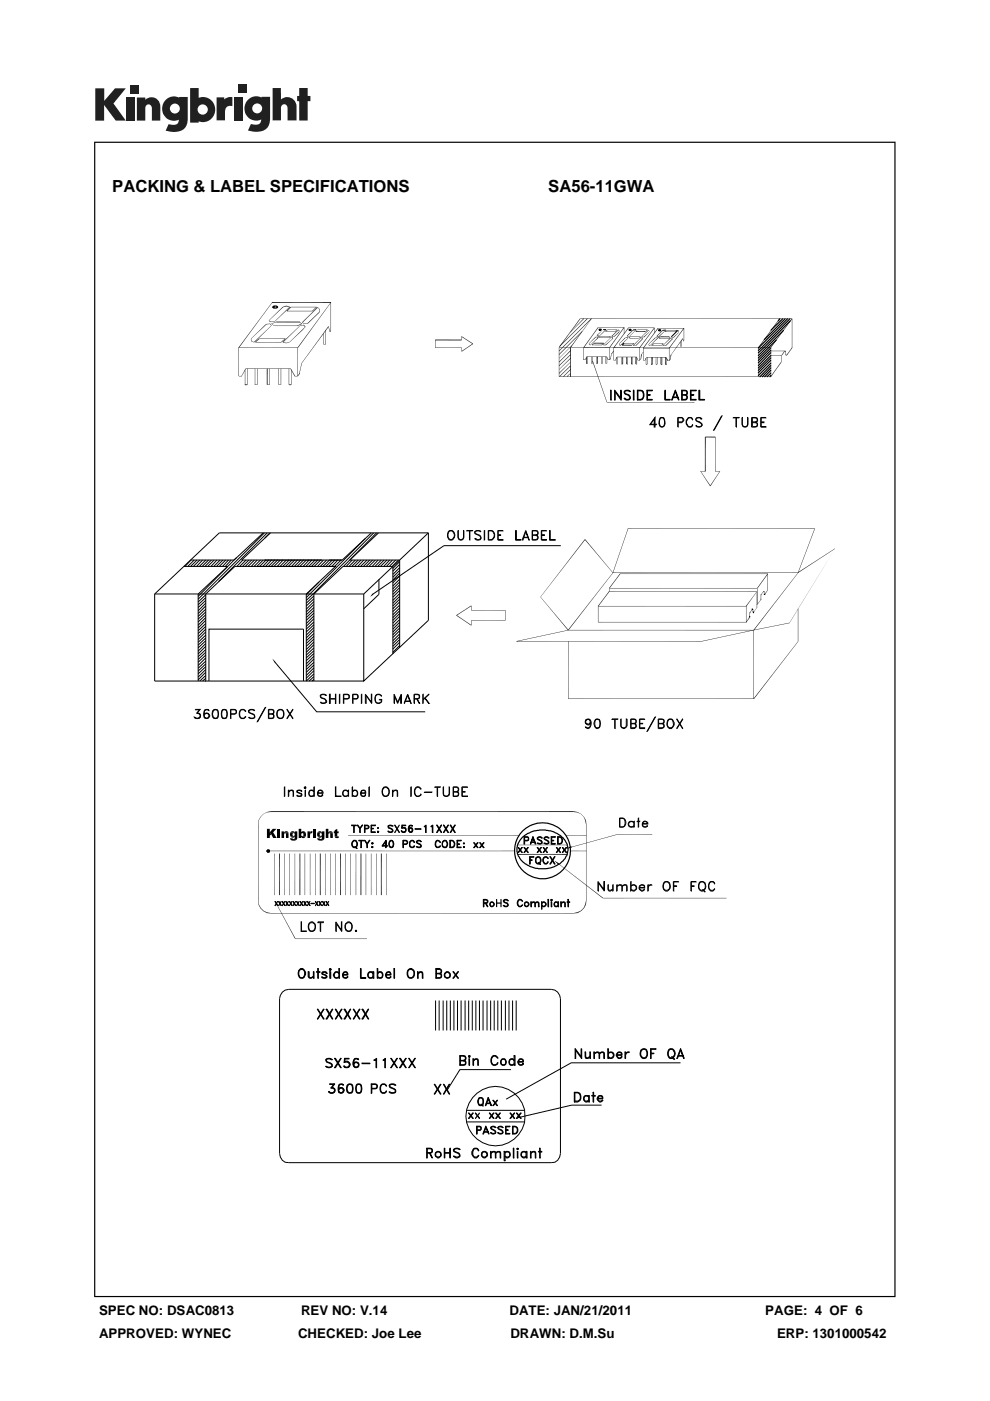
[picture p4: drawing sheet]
<svg xmlns="http://www.w3.org/2000/svg" width="210mm" height="297mm" viewBox="0 0 210 297" stroke-linecap="round" stroke-linejoin="round" font-family="sans-serif">
<defs><g id="words">
<g font-size="3.5">
<text x="23.8" y="40.6">PACKING &amp; LABEL SPECIFICATIONS</text>
<text x="116.3" y="40.6">SA56-11GWA</text>
</g>
<g font-size="2.8">
<text x="21" y="278.7">SPEC NO: DSAC0813</text>
<text x="63.8" y="278.7">REV NO: V.14</text>
<text x="108.1" y="278.7">DATE: JAN/21/2011</text>
<text x="162.3" y="278.7">PAGE: 4 OF 6</text>
<text x="21" y="283.6">APPROVED: WYNEC</text>
<text x="63.2" y="283.6">CHECKED: Joe Lee</text>
<text x="108.3" y="283.6">DRAWN: D.M.Su</text>
<text x="164.8" y="283.6">ERP: 1301000542</text>
</g>
</g></defs>
<g fill="#231f20">
<path d="M20.2 18.7h1.9v2.7l2.3-2.7h2.3l-2.6 3.2 2.6 3.7h-2.2l-2.4-3.3v3.3h-1.9z"/>
<path d="M26.7 20.7h1.8v4.9h-1.8z"/>
<path d="M49.6 20.7h1.8v4.9h-1.8z"/>
<path d="M27.6 18h1.8v1.8h-1.8z"/>
<path d="M50.6 17.9h1.8v1.8h-1.8z"/>
<path d="M29 20.7h1.8v.4a1.9 1.9 0 0 1 2.2-.3 1.9 1.9 0 0 1 1 2v2.8h-1.8v-2.7a.7 .7 0 0 0-.7-.8 .7 .7 0 0 0-.7 .8v2.7h-1.8z"/>
<path d="M45.9 20.6h1.7v.5a2.02 2.02 0 0 1 1.7-.5v1.9h-.2a1.12 1.12 0 0 0-1.4 1.3v1.7h-1.8z"/>
<path d="M57.8 18.7h1.8v2.4a1.98 1.98 0 0 1 2.2-.3 1.98 1.98 0 0 1 1.1 2v2.7h-1.9v-2.6a.7 .7 0 0 0-.7-.8 .7 .7 0 0 0-.7 .8v2.6h-1.8z"/>
<path d="M63.5 18.7h1.8v1.6h.5v1.1h-.5v4.1h-1.8v-4.1h-.5v-1.1h.5z"/>
<path d="M40.3 18.7v7.3h1.8v-.3a2.63 2.63 0 0 0 3.5-2.5 2.63 2.63 0 0 0-3.5-2.5v-2zM41.9 23.2a1.1 1.1 0 0 1 2.2 0 1.1 1.1 0 0 1-2.2 0z"/>
<path d="M35.3 21a2.56 2.56 0 0 0-.6 3.3 2.56 2.56 0 0 0 3.2 1.1 1.09 1.09 0 0 1-1.5 1.1l-.6-.2-.7 1.4a5.3 5.3 0 0 0 3.8-.2 2.69 2.69 0 0 0 .9-2.4v-4.5h-1.8v.1l-.8-.2a2.44 2.44 0 0 0-1.9 .5zM36 23a1.06 1.06 0 0 1 2.1 0 1.06 1.06 0 0 1-2.1 0z"/>
<path d="M52.8 21a2.56 2.56 0 0 0-.6 3.3 2.56 2.56 0 0 0 3.2 1 1.09 1.09 0 0 1-1.5 1.1l-.7-.1-.6 1.4a5.3 5.3 0 0 0 3.7-.3 2.69 2.69 0 0 0 1-2.3v-4.6h-1.8v.2l-.9-.3a2.44 2.44 0 0 0-1.8 .6zM53.5 23a1.06 1.06 0 0 1 2.1 0 1.06 1.06 0 0 1-2.1 0z"/>
</g>
<g fill="#000">
<path d="M50.7 79.7h.6zM50.7 79.8l.6-.1zM52.1 78.1l-.9 1.7zM52.1 78.1l.1 .1-.9 1.6zM53.2 72l.1 .3zM53.3 72v.3zM53.3 72.3h.1l.2 .2zM53.4 71.7l-.2 .3zM53.4 72.3l.2 .2zM53.5 71.7l-.3 .3zM53.6 72.4l.3 .1zM53.6 72.5l.3 .1z"/>
<path d="M54.1 72.5l.9-.8-.8 .9zM55 71.7l.1 .1-.9 .8zM53.4 71.7l2.8-2.8zM56.4 68.7l-.2 .3zM56.4 68.7l.1 .1-.3 .2zM56.2 68.9l.1 .1-2.8 2.7zM57 67.9l.3 .3v.1zM57 67.9l.3 .3zM56.4 68.8l.9-.2zM56.4 68.7l.9-.1zM57.3 68.7l.3 .3zM57.3 68.7v-.1l.3 .4z"/>
<path d="M53.9 72.5l3.6-3.5-3.5 3.6zM57.6 68.6l.6 .4zM57.6 68.7l.6 .4zM57.5 69l-3.5 3.6zM57.7 64.1l-7 9.7-.1-.1zM57.7 64.1l-7 9.7zM57.3 68.3l.9-.1zM57.3 68.2h.9zM57.6 68.7l1-.5zM57.6 68.6l1-.4zM57 67.9l3-2.8zM60 72.6l.6 .2z"/>
<path d="M60 65.1h.1l-3 2.8zM60.1 72.5l.5 .3zM59.6 72.5l.9-.8-.8 .9zM60.5 71.7l.1 .1-.9 .8zM60.6 72.7h.7zM60.6 72.7l.7-.1zM60 65.1l.7-.3v.2zM60 65.1l.7-.1zM58.2 68.2l3.2-3.1zM60.7 64.8l.7 .3-.7-.1zM61.4 65.1h.1l-3.3 3.2zM60.7 64.8l.8 .3h-.1z"/>
<path d="M61.6 78.2l1 1.5-.1 .1zM61.6 78.2l.1-.1 .9 1.6zM61.7 65.1l-.8 .9-.1-.1zM61.7 65.1l-.8 .9zM62.5 79.7h.6zM62.5 79.8l.6-.1zM63.5 79.1l-.3 .7-.1-.1zM63.5 79.1l.1 .1-.4 .6zM63.5 68.3l.5 .3-.1 .1zM63.5 68.3l.5 .3zM63.7 69l-3.6 3.6zM60 72.5l3.7-3.5-3.6 3.6z"/>
<path d="M69.6 69.2l-5.7 7.8zM63 69l.9-.4-.8 .5zM63.9 77l-.5 2.3zM69.6 69.2l.1 .1-5.7 7.7zM63.1 69.1l.8-.5 .1 .1zM63.9 77l-.4 2.3zM64.7 69.3l-.5 .7-.1-.1zM61.3 72.6l2.8-2.7zM64.1 68.4l.3 .1-.1 .1zM64.7 69.3l-.5 .7zM64.1 69.9l.1 .1-2.8 2.6zM64.1 68.4l.1-.1 .2 .2z"/>
<path d="M64.4 69l.4 .3-.1 .1zM63.7 69l.8-.1zM64.4 69l.1-.1 .3 .4zM64.4 68.6l.9-.1zM64.4 68.5h.9zM67.1 65.1l-.8 .9-.1-.1zM67.1 65.1h.1l-.9 .9zM64.1 68.3l3.2-3.2-3.1 3.3zM67.3 65.1l.1 .1-3.2 3.2zM65.2 68.5l2.4-2.3-2.3 2.4zM67.8 66v.1l-.2 .1zM67.3 65.2l.1-.1 .2 .3z"/>
<path d="M67.6 66.2l.1 .1-2.4 2.3zM67.6 66.2l.2-.1-.1 .2zM67.4 65.1l.3 .3zM67.8 65.7v.3zM67.6 65.4l.2 .3zM67.8 65.7v.4zM67.7 65.4l.1 .3zM68.6 72.9h.5zM68.6 73l.5-.1zM69.6 69.2l.4 1.2zM70.1 70.1l-.1 .3zM70.1 64.1l-6.9 9.7-.1-.1z"/>
<path d="M70.1 64.1l-6.9 9.7zM92.3 72.1l.1 1.6zM97.9 71.3l.1 .8zM97.9 73.7l.1 .8zM97.9 71.4l2.4 1.4v.1zM97.9 74.5l2.4-1.7-2.3 1.7zM97.9 71.4l.1-.1 2.3 1.5zM98 74.5l2.3-1.7v.1zM119.3 73.6l-.7 .9-.1-.1zM120.1 73.6l-1.5 1.6-.1-.1zM120.9 73.6l-2.4 2.4zM121 74.3l-2.4 2.5-.1-.1z"/>
<path d="M118.5 77.5l2.5-2.4-2.4 2.5zM121 75.9l-2.5 2.5zM118.5 79.1l2.5-2.4-2.4 2.5zM119.3 73.6l.1 .1-.8 .8zM120.1 73.6v.1l-1.5 1.5zM120.9 73.6l-2.3 2.4zM121 74.3l.1 .1-2.5 2.4zM121 75.1l.1 .1-2.5 2.4zM121 75.9l.1 .1-2.5 2.4zM121 76.7l-2.4 2.5zM118.6 79.8l2.4-2.3-2.3 2.4zM124.5 67.5l-5.7 5.9h-.1z"/>
<path d="M121 77.5l.1 .1-2.4 2.3zM124.5 67.5l.1 .1-5.8 5.8zM125.4 67.5l-6 6.2-.1-.1zM125.4 67.5l.1 .1-6.1 6.1zM121 78.3l-1.5 1.6v-.1zM121 78.3l.1 .1-1.6 1.5zM123.4 70.2l-3.3 3.5v-.1zM123.4 70.2l.1 .1-3.4 3.4zM120.2 79.8l.8-.7-.7 .8zM121 79.1l-.7 .8zM121.2 73.3l-.3 .4zM121.2 73.3l.1 .1-.4 .3z"/>
<path d="M123.8 67.5l-2.8 3zM123.8 67.5l.1 .1-2.9 2.9zM123 67.5l-4.4 6.2-.1-.1zM123 67.5l.1 .1-4.5 6.1zM123.8 76.2h.3zM123.8 76.3l.3-.1zM124.3 75.8l.2 1.3h-.2zM124.5 75.6l-.5 .7zM124.3 75.8h.2v1.3zM124.5 75.6l-.4 .7zM124.5 75.6l.1 1.5zM124.4 77.2l.2-.1z"/>
<path d="M124.4 77.1h.2zM124.9 72.9l.1 .2zM125 72.8l-.1 .1zM125 72.9v.2zM125 73.1l.1-.1v.2zM124.9 72.9l.2-.1zM125.1 73v.2zM125.1 73.2l.1-.1zM125.4 75.6l.1 1.5zM125.5 67.5l-4.4 6.2zM125.5 67.5l-4.4 6.2-.1-.1zM125.6 75.6l.1 1.5z"/>
<path d="M125.5 77.2l.1-.1zM125.5 77.1h.1zM125.9 72.8l-.3 .4v-.1zM125.9 72.8h.1l-.4 .4zM126.2 71.5l-1.2 1.3zM126.3 71.4v.2zM126.2 71.5l.1 .1-1.2 1.2zM126.5 75.6l.1 1.5zM126.6 71.2h.1zM126.6 71.2l.1-.1v.1zM126.7 71.5l.2 .1-.1 .1zM126.7 75.6l.1 1.5h-.1z"/>
<path d="M126.3 71.5l.4-.1zM126.3 71.4h.4zM126.7 71.5v-.1l.2 .2zM126.5 77.2l.2-.1zM126.5 77.1h.2zM126.8 69.4l-2.9 4.3-.1-.1zM125.2 73.1l1.6-1.5zM126.7 75.6h.1v1.5zM126.8 69.4l.1 .1-3 4.2zM126.9 71.5l.4 .1zM126.8 71.6l.1 .1-1.7 1.5zM126.7 71.3l.4-.1v.1z"/>
<path d="M126.7 71.2h.4l-.4 .1zM127.3 71.6h1.8zM127.3 71.7l1.8-.1zM127.4 71.2h2zM127.4 71.3l2-.1zM127 71.5l.4-.3zM126.9 71.4l.5-.2-.4 .3zM127.5 75.6l.1 1.5zM127.8 75.6v1.5zM127.6 77.2l.2-.1zM127.6 77.1h.2zM126.6 71.1l1.3-1.2-1.2 1.3z"/>
<path d="M127.9 73.1l.6 .1zM127.6 73.1l.4-.3-.3 .4zM128 72.8h.1l-.4 .4zM128.4 75.6l.1 1.5zM128.5 69.8l-1.4 1.4zM128.6 75.6l.4 .7zM128.5 69.8l.1 .1-1.4 1.3zM128.6 75.6h.1l.3 .7zM128.7 75.7l.1 1.4zM128.5 77.2l.2-.1zM128.5 77.1h.2zM128.8 69.9l-.3 .4-.1-.1z"/>
<path d="M128.8 69.9l.1 .1-.4 .3zM128.9 76.2h.4zM128.9 76.3l.4-.1zM129.5 76l-.1 .3zM129.3 71.3l.2 .1v.1zM129.3 71.3l.1-.1 .1 .2zM129.1 71.6l.4-.2zM129.1 71.7l.4-.3v.1zM129.5 71.6l-1.6 1.6zM127.9 73.1l1.6-1.5zM130.1 74.4l-.4 .7h-.1zM129.6 75.1l-.1 1z"/>
<path d="M130.1 74.4l.1 .1-.5 .6zM130 71.7l-.3 .3zM128.4 73.1l1.3-1.1-1.2 1.2zM129.7 71.3l.2 .1zM130 71.7l-.2 .3zM129.7 72l-1.2 1.2zM129.7 71.3l.1-.1 .1 .2zM129.8 71.6l.2 .1zM129.5 71.7l.4-.2zM129.5 71.6l.4-.1zM129.8 71.6l.1-.1 .1 .2zM130.2 76.3h.4z"/>
<path d="M130.2 76.4l.4-.1zM129.9 71.4l.3-.1zM129.8 71.3h.4zM130.7 75.8l.1 1.4zM130.8 75.6l-.3 .8zM130.8 75.6l.1 .1-.3 .7zM130.9 69.9l-.3 .4zM130.5 70.2l.4-.3-.3 .4zM131 75.7l.1 1.5zM130.8 77.3l.2-.1zM130.8 77.2h.2zM129.7 71.2l1.4-1.3-1.3 1.4z"/>
<path d="M131.1 69.9l.1 .1-1.4 1.3zM130.2 71.3l1-.9-.9 1zM131.3 70.1l-.1 .3zM131.3 72.9v.2zM131.3 73.1l.2 .2zM131.2 70.4l.1 .1-1 .9zM131.4 70.1l-.1 .4zM131.2 69.9l.1 .2-.2-.1zM131.4 72.8l-.1 .1zM131.3 72.9l.1-.1zM131.4 72.9l-.1 .2zM131.4 73.1l.1 .2z"/>
<path d="M131.2 69.9l.2 .2zM131.5 73.1l.2 .1-.2 .1zM131.5 73.3l.2-.1zM131.8 75.7l.1 1.5zM132 75.7l.2 1.5h-.2zM131.8 77.3l.3-.1zM131.8 77.2h.3zM132 75.7h.2v1.5zM132.3 72.8l-.3 .4zM132.3 69.4l-2.9 4.3-.1-.1zM132.3 69.5l.1 1.2zM132.3 72.8h.1l-.4 .4z"/>
<path d="M132.3 69.4l.1 .1-3 4.2zM132.6 71.6l-1.2 1.2zM132.6 71.6l.1 .1-1.3 1.1zM132.7 71.6l.1-.1zM132.8 71.5l-.1 .2zM132.8 75.7l.2 1.5h-.2zM133 71.2h.2zM132.8 75.7h.2v1.5zM132.8 71.6l.3-.2v.2zM132.8 71.5l.3-.1zM133.1 71.5l.2 .2zM133.1 75.7l.1 1.5z"/>
<path d="M131.6 73.2l1.6-1.5-1.5 1.6zM132.9 77.3l.3-.1zM132.9 77.2h.3zM133.3 69.5l-3.1 4.3-.1-.1zM133.2 71.7l-1.5 1.6zM133.3 69.5l-3.1 4.3zM133.3 71.6l.4 .1zM133.1 71.3l.4-.1zM133.1 71.2h.4zM133.6 71.7h1.9zM133.3 71.5l.5-.2zM133.9 71.3h1.8z"/>
<path d="M133.9 71.4l1.8-.1zM133.3 71.6l.5-.3 .1 .1zM133.9 75.7l.1 1.5h-.1zM133.9 75.7h.1v1.5zM134.1 75.7l.1 1.5zM133.9 77.3l.3-.1zM133.9 77.2h.3zM134.3 69.9l-1.2 1.3h-.1zM134.3 73.3h.7zM134.4 72.8l-.4 .4zM134.3 69.9l.1 .1-1.3 1.2zM134.4 73.2l.6 .1z"/>
<path d="M134.4 72.8l-.3 .4zM134.8 75.7l.2 1.5h-.2zM135 75.7l.4 .7zM134.8 75.7h.2v1.5zM135 69.9l-1.5 1.4zM133.5 71.2l1.5-1.3zM135 75.7v-.1l.4 .8zM135 75.8l.1 1.4zM134.9 77.3l.2-.1zM134.9 77.2h.2zM135.2 69.9l-.3 .4zM135.2 69.9l-.4 .4z"/>
<path d="M135.4 76.3h.3zM135.4 76.4l.3-.1zM135.9 76.1l-.2 .3-.1-.1zM135.9 76.1l-.2 .3zM135.7 71.3l.3 .2zM135.7 71.4l.3 .1-.1 .1zM135.5 71.7l.4-.2zM135.5 71.7l.4-.2-.4 .2zM134.3 73.2l1.6-1.5-1.5 1.6zM136 75.1l-.1 1.1zM135.9 71.7l-1.5 1.6zM136.4 74.6l-.3 .6z"/>
<path d="M136.3 71.7l-.2 .4v-.1zM136.1 72l-1.1 1.3-.1-.1zM136.1 71.4l.1 .1zM136 75.1h.1l-.1 1.1zM136.3 71.7l.1 .1-.3 .3zM136.1 72v.1l-1.1 1.2zM136.1 71.4h.1zM136 71.7l.2-.1zM135.9 71.6h.3l-.2 .1zM136.2 71.7h.2l-.1 .1zM136.2 71.7l.1-.1 .1 .1zM136.5 76.4h.2z"/>
<path d="M136.5 76.5l.2-.1zM136.2 71.5l.4-.1zM136.2 71.4h.4zM137 75.9l.1 1.4zM137.1 75.7l-.3 .8-.1-.1zM137.1 75.7l-.3 .8zM137.2 69.9l-.3 .4zM137.2 75.7l.1 1.6zM137.1 77.3l.1-.1v.1zM137.1 77.2h.1l-.1 .1zM137.2 69.9l.1 .1-.3 .3zM137.5 70l-1.4 1.4z"/>
<path d="M137.5 70l.1 .1-1.5 1.3zM137.6 73v.2zM137.6 73.2l.1-.1v.2zM137.7 70.4l-1.1 1.1zM136.6 71.4l1.1-1-1.1 1.1zM137.7 70.2v.3zM137.6 70l.1 .2zM137.7 72.8l-.1 .2zM137.6 73l.1-.1zM137.7 73l-.1 .2zM137.7 73.1v.2zM137.7 73.2h.2z"/>
<path d="M137.7 73.3l.2-.1-.1 .2zM138.1 75.7l.1 1.6zM138.3 75.7l.1 1.6h-.1zM138.1 77.3l.2-.1v.1zM138.1 77.2h.2l-.2 .1zM138.3 75.7h.1v1.6zM138.2 73.2l.4-.4-.3 .5zM138.6 72.8l.1 .1-.4 .4zM138.8 69.5l-3.1 4.3-.1-.1zM138.8 69.5v1.1zM138.8 69.5l-3.1 4.3zM138.8 71.7l-1.1 1.2z"/>
<path d="M138.8 71.7l.1-.1v.1zM138.8 71.7h.1l-1.2 1.2zM138.9 71.6v.1zM139.1 75.7l.1 1.6zM139.3 71.3h.1zM139 71.7l.4-.2zM139 71.6l.4-.1zM139.4 71.6l.1 .1zM139.4 75.7v1.6zM139.2 77.3l.2-.1v.1zM139.2 77.2h.2l-.2 .1zM139.4 71.7l-1.6 1.6z"/>
<path d="M139.4 71.6v-.1l.1 .2zM139.5 69.5l-3 4.4-.1-.1zM139.4 71.7h.1l-1.6 1.6zM139.5 69.5l.1 .1-3.1 4.3zM139.6 71.6l.3 .1v.1zM139.4 71.4l.4-.1zM139.4 71.3h.4zM139.9 71.7h1.8zM139.9 71.8l1.8-.1zM139.6 71.5l.4-.2-.4 .4zM140.1 71.3h1.9l-1.9 .2zM140.1 71.5l1.9-.2v.2z"/>
<path d="M139.6 71.7l.4-.4 .1 .2zM140.1 75.7l.2 1.6h-.2zM140.1 75.7h.2v1.6zM140.4 75.7l.1 1.6zM140.2 77.3l.3-.1v.1zM140.2 77.2h.3l-.3 .1zM140.5 70l-1.1 1.3-.1-.1zM140.5 73.3l.7 .1zM140.6 72.8l-.2 .5-.1-.1zM140.5 70l.1 .1-1.2 1.2zM140.6 73.2l.6 .2zM140.6 72.8l.1 .1-.3 .4z"/>
<path d="M141 75.7l.2 1.6h-.2zM141.2 75.7l.5 .7-.1 .1zM141 75.7h.2v1.6zM141.2 70l-1.4 1.4zM139.7 71.3l1.5-1.3-1.4 1.4zM141.2 75.7l.5 .7zM141.3 75.9l.1 1.4zM141.1 77.3l.3-.1v.1zM141.1 77.2h.3l-.3 .1zM141.5 70l-.4 .4zM141 70.3l.5-.3-.4 .4zM141.6 76.4h.4z"/>
<path d="M141.6 76.5l.4-.1zM142.1 76.1l-.1 .4-.1-.1zM142.1 76.1l.1 .1-.2 .3zM142 71.4l.2 .2zM141.8 71.8l.3-.3v.2zM141.7 71.7l.4-.2-.3 .3zM142.1 71.7l-1.6 1.6zM142.2 75.2l-.1 1zM142.1 71.7h.1l-1.6 1.6zM144.8 71.7l-2.5 3.6zM144.8 71.7l.1 .1-2.6 3.5zM142.6 71.8l-.2 .4-.1-.1z"/>
<path d="M142.3 72.1l-1.1 1.3-.1-.1zM142.3 71.4l.2 .1-.1 .1zM142.2 75.2h.2l-.2 1zM142.6 71.8l.1 .1-.3 .3zM142.3 72.1l.1 .1-1.2 1.2zM142.3 71.4l.2 .1zM142.2 71.7h.3zM142.1 71.7h.4zM142.5 71.7l.2 .1-.1 .1zM142.5 71.7h.1l.1 .1zM142.5 71.6l.4-.1zM142.5 71.5h.4z"/>
<path d="M143.5 70l-.3 .4v-.1zM143.5 70l.1 .1-.4 .3zM143.8 70.1l-1.4 1.3zM143.9 70.5l-1 1.1zM142.8 71.5l1.1-1-1 1.1zM144 70.2l-.1 .4zM144 70.2l-.1 .3zM143.8 70.1v-.1l.1 .3zM143.8 70l.1 .3zM144.3 72.5v.9zM144.3 73.4h.2zM144.3 73.5l.2-.1z"/>
<path d="M144.5 72.2l.1 1.2zM144.8 71.8l.2 .5zM145 72.2l-.1 .1zM145 69.5l-3 4.4-.1-.1zM145 72.2v.1zM145 69.5l.1 .1-3.1 4.3zM165.3 67.5l-4.4 6.2-.1-.1zM165.3 67.5l.1 .1-4.5 6.1zM165.6 76.8l-2 3.1-.1-.1zM165.7 76.7l-.1 .1zM165.6 76.8l.1 .1-2.1 3zM165.7 75.6l.1 1.1z"/>
<path d="M165.6 76.8l.2-.1-.1 .2zM165.8 75.3v.1l-.1 .2zM165.7 75.6l.1-.2zM166.3 74.5l-.5 .9v-.1zM166.3 74.5h.1l-.6 .9zM166.3 74.5l.2-.1zM166.3 74.5h.2zM166.5 74.4l.1 .1zM166.6 74.5l.1 .6zM166.6 75.1l.1 .2zM166.6 74.5h.1zM166.7 75.1v.2z"/>
<path d="M166.7 75.2l.1 .2zM166.8 75.2l.1 .1-.1 .1zM166.8 75.2l.1 .1zM168 67.5l-4.4 6.2-.1-.1zM168 73.7l-1.1 1.6v-.1zM168 67.5v.1l-4.4 6.1zM168 73.7v.1l-1.1 1.5zM51.9 81.7l.5-.2v.2zM51.9 81.5h.5l-.5 .2zM54 81.6l.6-.1zM54 81.5h.6zM56.7 81.6l.5-.1z"/>
<path d="M56.7 81.5h.5zM59.1 81.6l.4-.1zM59.1 81.5h.4zM61.3 81.7l.4-.2v.2zM61.3 81.5h.4l-.4 .2zM125.6 76.6l3.2 8.7zM125.6 76.6l.1-.1 3.1 8.8zM148.6 99.9l2.1 3.1-.1 .1zM148.6 99.9l2.1 3.1zM148.6 99.9h1zM151.7 99.9h1zM152.6 99.9l-1.9 3.2-.1-.1z"/>
<path d="M152.6 99.9l-1.9 3.2zM124 114.3l-9.4 12.3zM124 114.3l.1 .1-9.5 12.2zM177.1 116.4l-9.7 15.7zM79 125.9l.2 .2-.7 .4zM99.9 131.5l.1 1zM99.9 128.5l.1 .9zM96.8 130.5l3.2 2-.1 .1zM96.8 130.4l3.1-2-3 2.1zM96.8 130.5l.1-.1 3.1 2.1zM96.9 130.5l3-2.1 .1 .1zM114.6 126.5l6 7.1z"/>
<path d="M114.6 126.6l6 7h-.1zM109.6 136l11-2.4zM109.6 135.9l11-2.3zM129.1 125.4l-2.2 3.2-.1-.1zM129.1 125.4l.1 .1-2.3 3.1zM129.2 124.8l.1 .6zM130 121.4l-9.4 12.2h-.1zM133.2 112.1l-3.2 9.3zM124 114.4l6 7zM130 121.4l-9.4 12.2zM124 114.4l.1-.1 5.9 7.1zM131.5 121.6l-2.2 3.2-.1-.1z"/>
<path d="M131.5 121.6l.1 .1-2.3 3.1zM158.9 130.9l-.6 1h-.1zM158.9 130.9l.1 .1-.7 .9zM159 130l.1 .6zM159.5 129.2l-.4 .6zM159.5 129.2h.1l-.4 .6zM159.7 129.2v.5zM148.8 136l11-2.4zM148.8 135.9l11-2.3zM159.8 133.6l7.6-1.6zM160.5 125.4l-2.2 3.2zM160.5 125.4l-2.2 3.2-.1-.1z"/>
<path d="M160.5 128.8l-.6 .9zM160.5 128.8l-.7 .9zM160.5 128.1h.1zM161.4 126.2v.8zM161.4 127.1l-.8 1zM161.4 127.1l-.7 1zM161.9 125.4l-.5 .6zM161.9 125.4l-.4 .6zM162 125.5l.1 .4zM162.8 125.1l-.5 .9-.1-.1zM162.8 121.6l-2.1 3.2-.1-.1zM162.8 125.1l-.5 .9z"/>
<path d="M162.8 121.6l.1 .1-2.2 3.1zM169.2 121.4l-9.3 12.2h-.1zM169.2 136l-9.3 12.2-.1-.1zM169.2 121.4l7.9-5.1-7.8 5.1zM172.8 112.1l-3.6 9.3zM169.2 121.4l-9.3 12.2zM169.2 136l-9.3 12.2zM169.3 121.4l7.8-5.1zM172.8 112.1l-3.5 9.3zM57.8 139.7l.6 .5-.2 .2zM54.8 173.9l-.1 .9zM54.9 173.9l-.2 .9z"/>
<path d="M55.2 173.2l-.4 .7zM55.3 173.2l-.5 .7zM55.8 172.6l-.6 .6zM55.2 173.2l.7-.6zM55.8 172.6l.8-.4zM55.8 172.6l.8-.3zM56.6 175.7h.6v.8l.3 .4-.3 .3v.5h-.6zM56.6 172.2l.8-.2v.2zM56.6 172.2h.8zM57.8 175.7h.8l-.7 .8 .8 1.2h-.8l-.7-1.2zM58.9 176.3h.5v1.4h-.5zM58.9 175.7h.5v.4h-.5z"/>
<path d="M59.7 176.3h.5v.2l1 .1-.9 .1v1h-.6zM60.3 176.4a.54 .54 0 0 1 .9 .1zM60.5 176.7l.7-.1v1.1h-.5l-.1-.9zM61.5 176.6h.8a.32 .32 0 0 0-.3 .3 .32 .32 0 0 0 .3 .3l-.7 .1zM61.5 177.7l1.5 .2a.84 .84 0 0 1-1.5-.2zM61.6 177.4l.9 .1a.55 .55 0 0 1-.9-.1zM61.6 176.4a.58 .58 0 0 1 1 .1zM61.6 176.5h1v-.2h.5l-.1 1.6h-.7l.2-.1v-.4h-.9v-.1l.7-.1 .2-.3-.2-.3h-.8zM63.4 175.7h.5v.7h.8l.2 .2h-.8a.35 .35 0 0 0-.2 .4 .35 .35 0 0 0 .2 .3h.7v.2h-.9v.2h-.5zM63.9 176.4l.4-.2 .4 .2zM63.9 177.5h.9h-.1a.55 .55 0 0 1-.8 0zM64.1 176.6h.8v.3l-.1 .4h-.7a.36 .36 0 0 0 .3-.3 .36 .36 0 0 0-.3-.4z"/>
<path d="M65.2 176.3h.5v.2l.3 .2-.2 .1v.9h-.6zM65.9 176.3h.4l-.1 .4-.5-.2zM66.4 176.3h.6v1.4h-.6zM66.4 175.7h.6v.4h-.6zM67.3 176.6h.7a.32 .32 0 0 0-.2 .3 .32 .32 0 0 0 .2 .3l-.7 .1zM67.3 177.7l1.5 .2a.84 .84 0 0 1-1.5-.2zM67.4 177.4l.8 .1a.55 .55 0 0 1-.8-.1zM67.4 176.4a.58 .58 0 0 1 .9 .1zM67.4 176.5h.9v-.2h.5v1.6h-.8l.2-.1 .1-.4h-.9l-.1-.1 .7-.1 .3-.3-.3-.3h-.7zM69.1 175.7h.5v.7l1 .2-.9 .1-.1 1h-.5zM69.6 176.4a.55 .55 0 0 1 .9 .1zM69.9 176.7l.7-.1v1.1h-.6v-.9z"/>
<path d="M71 176l.5-.3v.6h.3v.4h-.3l.1 .6-.6 .1v-.7h-.2v-.4h.2zM71 177.4l.8-.1v.4a.56 .56 0 0 1-.8-.3zM120.4 179.8l10.4-2.9zM120.4 179.9l10.4-3zM120.1 180l1.1-.6v.3zM121.7 172l.7 .3-.7-.1zM121.7 172l.8 .2zM122.5 172.2l.7 .4-.8-.3zM122.5 172.2l.8 .4zM123.2 172.6l.6 .6zM123.3 172.6l.6 .6zM123.8 173.2l.3 .7z"/>
<path d="M124.1 173.9h.2v.9zM123.9 173.2l.4 .7h-.2zM124.3 173.9l.1 .9zM54.7 191l.1 .8zM54.8 191v.8zM54.8 191.8l.1-.1 .3 .9zM54.9 191.7l.4 .8-.1 .1zM55.3 192.5l.5 .7-.6-.6zM55.3 192.5l.6 .6-.1 .1zM55.9 193.1l.7 .5-.8-.4zM55.9 193.1l.7 .3v.2zM56.6 180.2l.1 .4z"/>
<path d="M56.6 193.4l.8 .3-.8-.1zM56.6 193.4l.8 .3zM57.1 180.2l.1 .4zM56.7 180.3l.5-.1zM56.7 180.2h.5zM56.7 180.7l.5-.1zM56.7 180.6h.5zM58.9 192.1l3.8 6.9-.1 .1zM58.9 192.1l3.8 6.9zM117.7 182.5l10.2 7.9zM117.7 182.6l10.2 7.8-.1 .1zM117.7 182.6l.9 .5-.2 .2z"/>
<path d="M121.7 193.6h.8zM121.7 193.6l.7-.2 .1 .2zM122.4 193.4l.9-.2zM122.4 193.4l.9-.2-.8 .4zM123.8 192.5l.1 .1-.7 .5zM123.2 193.1l.7-.5-.6 .6zM124.1 191.7l.2 .1-.5 .7zM124.3 191.8l-.4 .8-.1-.1zM124.3 191l-.2 .7zM124.4 191l-.1 .8-.2-.1z"/>
<path d="M20 30v245h169.9v-245zM20.2 30.3h169.5v244.5h-169.5z"/>
</g>
<g fill="none" stroke="#000" stroke-width=".21">
<path d="M50.6 73.7v6M50.7 73.7h12.4M52 78.5v3.1M52.2 78.1h9.4M52.5 78.2v3.4M54.1 78.2v3.4M54.2 72.6h5.4M54.6 78.2v3.4M55.1 71.8h5.4M56.7 78.2v3.4M57.1 78.2v3.4M57.7 64.1h12.5"/>
<path d="M58.2 69.1h4.9M58.6 68.3h5M59.1 78.2v3.4M59.6 78.2v3.4M60.8 65.9h5.5M61.3 78.2v3.4M61.7 65.1h5.5M61.8 78.4v3.2M63.1 73.7v6M68.6 70.7v2.2M69.1 70.1v2.8M70.2 64.1v6"/>
<path d="M92.3 72.1h5.6M92.3 73.7h5.6M118.6 73.7v6.2M118.6 73.7h44.9M118.6 79.8h44.9M121 73.7v6.2M123.1 67.6h44.9M123.8 73.7v2.6M124.5 75.6h4.1M125.6 73.1h2.1M126 72.8h2M126.9 69.4h5.5"/>
<path d="M127.9 69.9h.6M128.4 70.3h2.2M128.9 69.9h2M129.3 73.7v2.6M130.2 73.7v2.7M130.2 73.7h5.5M130.9 75.7h4.1M132 73.2h2M132.3 72.8h2.1M133.3 69.5h5.5M134.9 70.3h2M135 69.9l-.7 .1"/>
<path d="M135.2 69.9h2.1M135.7 73.7v2.7M136.4 73.8v2.6M136.5 73.8h5.5M137.2 75.8h4.1M138.3 73.2h2M138.6 72.9h2.1M139.5 69.6h5.5M141.1 70.4h2.1M141.2 70l-.7 .1M141.5 70h2.1M141.9 73.8v2.6"/>
<path d="M145.1 69.5v2.7M160.9 73.7v6.2M163.5 75.4h2.2M163.5 74.4h3.1M163.5 73.7v6.2M168 67.6v6.2M128.8 85.3h18.5M137.9 90h1.4h-1.5l1.1-1.5v2h-.1v-1.6l-.9 1.1M140 88.7h.8M140 90.4h.8M140 88.6h.8l.2 .8v.6l-.4 .5-.6-.1-.2-.4zM140.1 88.6a1.79 1.79 0 0 0 0 1.9"/>
<path d="M140.7 88.6a1.79 1.79 0 0 1 0 1.9M143.8 89.4h.8a.46 .46 0 0 0 .3-.4 .46 .46 0 0 0-.3-.4h-.8v1.9v-2l1 .1 .2 .6-.4 .4h-.8M146 88.6l.5-.1 .5 .5-.5-.4a.73 .73 0 0 0-.9 .7v.5a.73 .73 0 0 0 .9 .7l.5-.5-.5 .5a1.06 1.06 0 0 1-1-.7 1.06 1.06 0 0 1 .5-1.2zM147.7 88.6a.93 .93 0 0 1 1.2 .3h-.2l-.1-.2a.61 .61 0 0 0-1 .3l.1 .2 .7 .2a.58 .58 0 0 1 .5 .5 .58 .58 0 0 1-.2 .6 .85 .85 0 0 1-1.1-.3l.2 .2a.74 .74 0 0 0 1.1-.3l-.1-.2-1.2-.7v-.3zM151.7 92.7h-2.1v7.2M151.8 92.7v7.2M153.1 88.2l-1.7 3zM155.5 88.5l1.3 .1zM156.1 88.6v1.9l.1-1.9M157.4 88.5l.1 1.5a.55 .55 0 0 0 .5 .5 .55 .55 0 0 0 .6-.5v-1.5v1.5a.64 .64 0 0 1-.6 .6 .64 .64 0 0 1-.6-.6zM159.6 89.4h.9v-.7l-.9-.1v1.9l.9-.1v-.7l-.9-.1M160.2 89.4l.5 .5-.1 .5-.4 .1h-.8v-2h.8l.4 .2 .1 .5-.5 .4"/>
<path d="M161.4 88.5h1.1l-1.1 .1v1.9h1.1h-1.1zM161.4 89.4h.6v.2h-.6M40.5 118.7l-1.3 1.4M41.2 118.7l-1.4 1.4M41.8 118.7l-1.4 1.4M42.4 118.7l-1.4 1.4M43 118.7l-1.3 1.4M43.6 118.7l-1.3 1.4M44.2 118.7l-1.3 1.4M44.8 118.7l-1.3 1.4M45.4 118.7l-1.3 1.4M46 118.7l-1.3 1.4"/>
<path d="M46.7 118.7l-1.4 1.4M47.3 118.7l-1.4 1.4M47.9 118.7l-1.4 1.4M48.5 118.7l-1.3 1.4M49.1 118.7l-1.3 1.4M50.2 118.2l-8.2 8.2M51.5 118.7l-1.3 1.4M52.2 118.7l-1.4 1.4M52.8 118.7l-1.4 1.4M53.4 118.7l-1.4 1.4M54 118.7l-1.4 1.4M54.6 118.7l-1.3 1.4"/>
<path d="M55.2 118.7l-1.3 1.4M55.8 118.7l-1.3 1.4M55.8 113l-6.2 5.7h-9.2M56.1 113l-14.1 14M56.4 118.7l-1.3 1.4M56.7 113l-10.4 10.3M57 118.7l-1.3 1.4M57.3 113l-1.1 1.1M57.6 118.7l-1.3 1.4M58.3 118.7l-1.4 1.4M58.9 118.7l-1.4 1.4M59.5 118.7l-1.4 1.4"/>
<path d="M60.1 118.7l-1.3 1.4M60.7 118.7l-1.3 1.4M61.3 118.7l-1.3 1.4M61.9 118.7l-1.3 1.4M62.5 118.7l-1.3 1.4M63.1 118.7l-1.3 1.4M63.8 118.7l-1.4 1.4M64.4 118.7l-1.4 1.4M65 118.7l-1.4 1.4M65.6 118.7l-1.3 1.4M66.2 118.7l-1.3 1.4M66.8 118.7l-1.3 1.4"/>
<path d="M67.4 118.7l-1.3 1.4M68 118.7l-1.3 1.4M68.6 118.7l-1.3 1.4M69.3 118.7l-1.4 1.4M69.9 118.7l-1.4 1.4M70.5 118.7l-1.4 1.4M71.1 118.7l-1.4 1.4M71.7 118.7l-1.3 1.4M72.3 118.7l-1.3 1.4M74.7 118.7l-1.3 1.4M75.4 118.7l-1.4 1.4M76 118.7l-1.4 1.4"/>
<path d="M76.6 118.7l-1.4 1.4M77.2 118.7l-1.3 1.4M77.5 114.2l-12.5 12.5M77.8 118.7l-1.3 1.4M78.4 118.7l-1.3 1.4M78.8 113l-6.2 5.7h-21.3l6-5.7M79 118.7l-1.3 1.4M79.3 113l-14.3 14.3M79.6 118.7l-1.3 1.4M79.9 113l-7.1 7.1M80.2 118.7l-1.3 1.4M80.3 113l-6.1 5.7h10.6v18.6"/>
<path d="M80.9 118.7l-1.4 1.4M81.5 118.7l-1.4 1.4M82.1 118.7l-1.4 1.4M82.7 118.7l-1.3 1.4M83.2 118.7l-1.2 1.4M83.9 118.7l-1.3 1.4M84.5 118.7l-1.3 1.4M84.8 119.7l-1.5 1.4M84.8 119.1l-1.5 1.4M90.9 113v18.5l-13.7 12.9v-18.5M90.9 113l-13.7 12.9M90.9 113h-44.4l-13.7 12.9"/>
<path d="M95.3 112.6a.97 .97 0 0 1 1.1 .4 .97 .97 0 0 1-.2 1.2l-.3 .3a1.07 1.07 0 0 1-1-.6 1.07 1.07 0 0 1 .2-1.2zM95.3 112.6h.5a1.08 1.08 0 0 1 .2 1.7l-.2 .1a1.02 1.02 0 0 1-.9-.7 1.02 1.02 0 0 1 .4-1.1zM97.1 112.5l.1 1.4a.55 .55 0 0 0 .6 .5 .55 .55 0 0 0 .5-.5v-1.4l.1 1.4a.64 .64 0 0 1-.6 .6 .64 .64 0 0 1-.7-.6zM99 112.5l1.3 .1zM99.6 112.6v1.9l.1-1.9M100.7 112.7a.99 .99 0 0 1 1.3 0l-.5-.1-.7 .1v.3l.3 .2a.87 .87 0 0 1 .9 1 .82 .82 0 0 1-1.3 0h.2l.3 .2h.3l.4-.2-.1-.5-1-.5zM102.7 112.5l.1 2zM103.6 112.5h.6a1.08 1.08 0 0 1 .7 1 1.08 1.08 0 0 1-.7 1h-.6zM103.6 112.6h.6a1.01 1.01 0 0 1 .7 .9 1.01 1.01 0 0 1-.7 .9h-.6zM105.6 112.5h1.1l-1 .1v1.8l1 .1h-1.1zM105.7 113.4h.5l-.5 .1M109.4 112.5l.1 1.9 1 .1h-1.1z"/>
<path d="M111 114h1.1M111.1 113.9h.9M111.5 112.5l.8 2-.8-1.8-.6 1.8h-.2zM112.9 113.4l1.1-.1v-.7h-1.1v1.8h.7l.4-.1v-.6l-.4-.2h-.7M113.6 113.4l.4 .1a.69 .69 0 0 1 0 .9l-1.1 .1v-2h.7l.4 .1 .1 .6-.1 .2-.4 .1M114.8 112.5h1.1l-1 .1v1.8l1 .1h-1.1zM114.9 113.4h.6l-.6 .1M116.6 112.5l.1 1.9 1.1 .1h-1.2zM119 115.7h-24.8l-15.2 10.3M133.2 112h39.6M32.8 125.9v18.5h44.4M32.8 125.9h44.4"/>
<path d="M39 120.1h9.3l-6.3 5.8v18.5M43.6 139.5l-1.6 1.6M43.6 138.9l-1.6 1.5M43.6 138.3l-1.6 1.5M43.6 137.7l-1.6 1.5M43.6 137l-1.6 1.6M43.6 136.4l-1.6 1.6M43.6 135.8l-1.6 1.6M43.6 135.3l-1.6 1.5M43.6 134.7l-1.6 1.5M43.6 134l-1.6 1.6M43.6 133.4l-1.6 1.6"/>
<path d="M43.6 132.8l-1.6 1.5M43.6 132.2l-1.6 1.5M43.6 131.5l-1.6 1.6M43.6 129.2l-1.6 1.5M43.6 128.5l-1.6 1.6M43.6 126.1l-1.6 1.5M43.6 130.9l-1.6 1.6M43.6 130.3l-1.6 1.6M43.6 129.7l-1.6 1.6M43.6 127.9l-1.6 1.6M43.6 127.3l-1.6 1.5M43.6 126.7l-1.6 1.5"/>
<path d="M54.6 120.1h12.2M66.6 139.7l-1.6 1.6M66.6 139.1l-1.6 1.7M66.6 138.6l-1.6 1.5M66.6 138l-1.6 1.5M66.6 137.4l-1.6 1.5M66.6 136.7l-1.6 1.6M66.6 136.1l-1.6 1.6M66.6 135.5l-1.6 1.5M66.6 134.9l-1.6 1.5M66.6 134.3l-1.6 1.5M66.6 133.6l-1.6 1.7"/>
<path d="M66.6 133l-1.6 1.7M66.6 132.5l-1.6 1.5M66.6 131.9l-1.6 1.5M66.6 131.2l-1.6 1.6M66.6 130.6l-1.6 1.6M66.6 130l-1.6 1.5M66.6 129.4l-1.6 1.5M66.6 128.8l-1.6 1.5M66.6 128.1l-1.6 1.6M66.6 127.5l-1.6 1.7M66.6 127l-1.6 1.5M66.6 126.4l-1.6 1.5"/>
<path d="M67.7 123.4l-2.7 2.7M68.4 120.1h2.7M80.4 122.8v3.2l-3.2 3.1M83.3 138.6v-18.5h-10.5l-6.2 5.8v18.5M84.8 120.9l-1.5 1.5M84.8 120.3l-1.5 1.5M84.8 121.5l-1.5 1.5M84.8 136.9l-1.5 1.4M84.8 136.2l-1.5 1.4M84.8 135.6l-1.5 1.4M84.8 135l-1.5 1.4M84.8 134.4l-1.5 1.4"/>
<path d="M84.8 133.7l-1.5 1.5M84.8 133.1l-1.5 1.5M84.8 132.5l-1.5 1.5M84.8 131.9l-1.5 1.5M84.8 131.4l-1.5 1.4M84.8 130.7l-1.5 1.4M84.8 130.1l-1.5 1.4M84.8 129.5l-1.5 1.4M84.8 128.9l-1.5 1.4M84.8 128.3l-1.5 1.4M84.8 127.6l-1.5 1.5M84.8 127l-1.5 1.5"/>
<path d="M84.8 126.4l-1.5 1.5M84.8 125.9l-1.5 1.4M84.8 125.2l-1.5 1.4M84.8 124.6l-1.5 1.4M84.8 124l-1.5 1.4M84.8 123.4l-1.5 1.4M84.8 122.8l-1.5 1.4M84.8 122.1l-1.5 1.5M100 129.5l7.2-.1v2.1M100 131.6h7.2M109.6 136h39.2M120.5 136v12.2"/>
<path d="M120.6 133.6h39.2M126.9 128.5v3.4h31.4M126.9 128.5h31.4M129.1 125.5h31.4M129.3 124.7h31.3M130 121.4h39.3M131.5 121.7h31.4M158.3 128.5v3.4M159.1 129.8v.2M159.1 130.8h-.1M159.1 130.6l-.2 .3M159.6 129.2h.1"/>
<path d="M159.7 129.7h.1M159.9 133.6v14.6M160.6 125.4v3.5M160.6 124.8v3.3M161.4 126v.2M161.4 127v.1M161.9 125.4l.1 .1M162 125.9h.2M162.8 121.7v3.4M169.3 129.1v6.9M41.3 152.1l.3 .2M41.8 151.2a.62 .62 0 0 1 .7 .6 .62 .62 0 0 1-.8 .6l-.4-.2v-.2a.73 .73 0 0 0 1.2-.1"/>
<path d="M42 151.3l.4 .1 .1 .3-.1 .4-.4 .2M42.4 150.5l-1-.1h1.1l-.7 .9M42.4 150.4l-.7 .9h.6l.2 .3M43.3 151.6a.6 .6 0 0 1 .8-.3l.2 .3M43.3 151.9a.6 .6 0 0 0 .8 .3l.2-.3M43.5 150.6h.7M43.6 150.5a1.98 1.98 0 0 0-.2 1.6l.3 .2M43.6 144.4v.1M43.6 143.2l-1.2 1.2M43.6 141.3l-1.6 1.6M43.6 140.8l-1.6 1.5M43.6 140.2l-1.6 1.5"/>
<path d="M43.6 142.5l-1.6 1.6M43.6 141.9l-1.6 1.6M43.6 143.8l-.6 .6M43.7 151.3l-.3 .1-.1 .3M44 151.3a.55 .55 0 0 1 .3 .5 .55 .55 0 0 1-.3 .5M44.1 150.5l.2 .2-.1-.2a.68 .68 0 0 0-.9 .2 1.61 1.61 0 0 0 .2 1.6 .64 .64 0 0 0 .9-.2 .64 .64 0 0 0-.2-.9 .64 .64 0 0 0-.9 .2M44.3 144.4v-11h20.1v11M45.3 152.2h.8M45.3 150.5a.68 .68 0 0 1 1 .2 1.83 1.83 0 0 1-.2 1.6 .76 .76 0 0 1-1-.3 1.53 1.53 0 0 1 .2-1.5zM45.3 150.6h.8M45.4 150.5a1.32 1.32 0 0 0 0 1.8M46 150.5a1.66 1.66 0 0 1 0 1.8"/>
<path d="M47.2 152.2h.8M47.2 150.5a.65 .65 0 0 1 .9 .2 1.83 1.83 0 0 1-.1 1.6 .65 .65 0 0 1-1-.3 1.83 1.83 0 0 1 .2-1.5zM47.2 150.6h.8M47.3 150.5a1.66 1.66 0 0 0 0 1.8M47.9 150.5a1.66 1.66 0 0 1 0 1.8M49 151.3h1v-.7l-1-.1-.1 1.9v-2h.8l.4 .2 .1 .5-.2 .2-1 .1M51.1 150.5l.6-.1 .5 .4-.5-.3h-.4a1.11 1.11 0 0 0 0 1.8h.4l.5-.4a.81 .81 0 0 1-1.1 .4 .81 .81 0 0 1-.4-1.1zM52.7 150.7a.99 .99 0 0 1 1.3 0l-.5-.2-.7 .2 .3 .5a.87 .87 0 0 1 .9 .9 .99 .99 0 0 1-1.3 0h.2a.7 .7 0 0 0 1.1 0 .49 .49 0 0 0-.5-.7l-.7-.3zM56.2 150l-1.6 3zM57 151.3h.9v-.7l-.9-.1v1.8l.9-.1v-.7l-.9-.1M57.7 151.3l.4 .4-.1 .5-.3 .2h-.8v-2h.8l.3 .2 .1 .5-.4 .3M58.2 140.2l9 10.7h23"/>
<path d="M58.9 150.7a.83 .83 0 0 1 1.1-.2 .83 .83 0 0 1 .2 1.1 .81 .81 0 0 1-1 .7 .81 .81 0 0 1-.5-1.1zM59.1 150.6a.68 .68 0 0 1 1 .6 .8 .8 0 0 1-.7 1.1 .99 .99 0 0 1-.3-1.7zM60.8 150.4l1.4 2zM62.1 150.4l-1.3 2zM66.6 144.1l-.4 .3M66.6 143.5l-1 .9M66.6 142.9l-1.6 1.5v-18.5l6.1-5.8h-21.3l-6.2 5.8v18.5M66.6 142.2l-1.6 1.6M66.6 141.6l-1.6 1.6M66.6 141l-1.6 1.5M66.6 140.4l-1.6 1.5M67.9 147.4a.94 .94 0 0 1 1.4 0l-.9-.1-.4 .1v.2a1.02 1.02 0 0 0 .9 .6l.4 .4v.3a.99 .99 0 0 1-1.4 0l.5 .2 .7-.2a.52 .52 0 0 0-.3-.7l-.7-.2z"/>
<path d="M69.9 147.2h.1v1.9h-.1zM70 148.1h1.1M70 148.2h1.1M71.1 147.2l.1 1.9zM72 147.2l.1 1.9zM72.9 148.1l1-.1v-.6l-1-.1-.1 1.8v-1.9h.9l.3 .2 .1 .5-.2 .2-1 .1M74.9 148.1l.9-.1v-.6l-.9-.1-.1 1.8v-1.9h.8l.3 .2 .1 .5-.2 .2-.9 .1M76.6 147.2l.1 1.9zM77.5 147.2l1.3 1.7v-1.7v1.9l-1.1-1.7v1.7h-.2zM79.9 147.3a.78 .78 0 0 1 1.1 .3 .78 .78 0 0 0-1.1-.2 .78 .78 0 0 0-.3 1 .64 .64 0 0 0 .6 .7 .64 .64 0 0 0 .7-.7l-.4-.1h.5a.73 .73 0 0 1-.7 .9 .73 .73 0 0 1-.8-.8l.1-.8zM83.6 147.2l.7 1.7 .8-1.7v1.9l-.1-1.5-.7 1.5-.6-1.5-.1 1.5zM85.9 148.7h1.2"/>
<path d="M86 148.6h1M86.5 147.2l.7 1.9-.7-1.7-.8 1.7zM87.9 148.1l.9-.1v-.6l-.9-.1-.1 1.8v-1.9h.8l.3 .2 .1 .5-.2 .2-.9 .1M88.4 148.2l.6 .9-.5-.9M89.7 147.2l.1 1.9zM89.8 148.3l1.2-1.1-1.2 1.2M90.1 148l.9 1.1-.8-1.1M120.6 148.2h39.2M124.2 153.2a.6 .6 0 0 0 .9 .3l.1-.3M124.2 152.9l.2-.3 .3-.1 .4 .1 .1 .3M124.3 154.2h.8M124.6 152.5l-.3 .2-.1 .3 .1 .4 .3 .1"/>
<path d="M124.9 152.5a1.33 1.33 0 0 1 .1 1.8M125.2 153.4a.61 .61 0 0 1-1-.1 .61 .61 0 0 1 .6-.9 1.11 1.11 0 0 1 .6 1.1 1.11 1.11 0 0 1-.8 1l-.4-.4 .2 .2M125.2 153.1l-.3 .4M126.3 152.6h.8M126.3 154.2h.8M126.3 152.5a.68 .68 0 0 1 1 .3 1.41 1.41 0 0 1-.6 1.7h-.1a1.27 1.27 0 0 1-.3-2zM126.4 152.5a1.66 1.66 0 0 0 0 1.8M127 152.5a1.66 1.66 0 0 1 0 1.8M129.8 152.4l1.3 .1zM130.4 152.5v2l.1-2M131.7 152.4v1.5l.2 .3 .3 .1 .6-.2v-1.7h.2v1.5l-.6 .6a.74 .74 0 0 1-.7-.6zM133.9 153.4l.9-.1v-.7l-.9-.1v1.8l.9-.1a.48 .48 0 0 0-.3-.7h-.6"/>
<path d="M134.5 153.4a.56 .56 0 0 1 .5 .5 .56 .56 0 0 1-.5 .6h-.7v-2.1h.7l.4 .2 .1 .5-.5 .4M135.6 152.4h1.1l-1 .1v1.8h1v.2h-1.1zM135.7 153.4h.6l-.6 .1M138.9 152l-1.7 3.1zM139.7 153.4l1-.1v-.7l-1-.1v1.8l1-.1v-.7h-1M140.4 153.4l.4 .1v.7l-.4 .3h-.8v-2.1h.8l.4 .2 .1 .5-.2 .3-.3 .1M141.8 152.6h.8l.2 .7v.5l-.4 .5-.7-.2-.1-.3zM141.8 152.5a.91 .91 0 0 1 1.1 .3 .91 .91 0 0 1-.1 1.2l-.4 .5a1.07 1.07 0 0 1-.9-.7 1.07 1.07 0 0 1 .1-1.1zM143.5 152.4l1.4 2.1zM144.8 152.4l-1.3 2.1zM54.8 174.8v16.2M57.4 172.1h64.3"/>
<path d="M60.3 166.8l.1 2.1zM61.2 167.5v1.4zM61.5 167.6h.7l.1 1.3-.2-1.2-.4-.1-.5 .3zM63 168.7h.9M63 167.7h.9M63 167.9l.9 .4 .1 .3a.7 .7 0 0 1-1.1 0l.3 .2M63.2 167.6l-.2 .2 .2 .2M63.8 168.3l.1 .1-.1 .4M63.8 167.6l.2 .2a.61 .61 0 0 0-.5-.3 .61 .61 0 0 0-.6 .3l.1 .2 .9 .4M64.5 166.9l.3-.1 .1 .3h-.4zM64.7 167.5l.1 1.4zM64.7 166.9l.1 .2z"/>
<path d="M65.7 167.7l.3-.2 .4 .1 .2 .2-.4-.2a.6 .6 0 0 0-.6 .6 .6 .6 0 0 0 .6 .6l.4-.2-.7 .3a.76 .76 0 0 1-.2-1.2zM66.6 166.8l.1 2.1zM67.4 168.1h1l-.1-.4a.58 .58 0 0 0-.9 .5 .58 .58 0 0 0 .9 .5l.1-.3 .1 .2a.66 .66 0 0 1-.9 .2 .66 .66 0 0 1-.2-.9 .66 .66 0 0 1 1-.2l.1 .5h-1.1M71.1 166.8l.1 2 1.1 .1h-1.2zM72.8 167.7l.3-.2 .5 .1 .3 .2-.5-.2a.6 .6 0 0 0-.7 .6 .6 .6 0 0 0 .7 .6l.5-.2-.8 .3a.75 .75 0 0 1-.3-1.2zM73.9 177.2h36.2M73.9 167.5v1.4zM74.7 166.8l.1 2.1zM75 167.6l.4-.1a.74 .74 0 0 1 .5 .7 .74 .74 0 0 1-.5 .7l-.6-.3 .3 .2a.6 .6 0 0 0 .7-.6 .6 .6 0 0 0-.7-.6l-.3 .2zM76.6 168.1h.9l-.1-.4a.58 .58 0 0 0-.8 .5 .58 .58 0 0 0 .8 .5l.1-.3 .1 .2-.2 .2a.62 .62 0 0 1-.7 0 .62 .62 0 0 1-.2-.7 .56 .56 0 0 1 .6-.6 .56 .56 0 0 1 .5 .7h-1M78.3 166.8v2.1zM81.4 166.9a.99 .99 0 0 1 1.2 .8 .99 .99 0 0 1-1 1.2 1.21 1.21 0 0 1-.2-2z"/>
<path d="M81.4 167.1l.3-.2a.94 .94 0 0 1 .8 .9 .94 .94 0 0 1-.8 1 .99 .99 0 0 1-.5-1.5zM83.2 167.5l.1 1.4zM83.6 167.6h.7v1.3l-.1-1.2-.4-.1-.5 .3zM87.1 166.8l.1 2.1zM88.1 167a.7 .7 0 0 1 1.2 .3 .7 .7 0 0 0-.7-.4 .7 .7 0 0 0-.6 .7 .89 .89 0 0 0 .6 1.2l.6-.2 .1-.2a.74 .74 0 0 1-.8 .5 .74 .74 0 0 1-.6-.8v-.5zM90 167.9l1.6 .1zM92.2 166.8l1.2 .1zM92.7 166.9v2l.1-2M94 166.8l.2 1.8 .4 .2 .5-.2 .2-.3v-1.5v1.5a.68 .68 0 0 1-.6 .6 .68 .68 0 0 1-.7-.6zM96.2 167.8h.7l.2-.1v-.6l-.2-.2h-.7v1.9h.7a.43 .43 0 0 0 .3-.4 .43 .43 0 0 0-.3-.5h-.7M96.9 167.8a.51 .51 0 0 1 .4 .6 .51 .51 0 0 1-.4 .5h-.8v-2.1l1 .1 .2 .6-.2 .3-.2 .1M98 166.8h1.2l-1.1 .1v1.9l1.1 .1h-1.2z"/>
<path d="M98.1 167.8h.5l-.5 .1M109.8 179.2h10.5M120.1 177.2h4.3M124.3 174.8v16.2M130.8 177h7.5M131.4 173.4h.7a1.04 1.04 0 0 1 .6 1 1.04 1.04 0 0 1-.6 1h-.7zM131.5 173.5h.6a1.01 1.01 0 0 1 0 1.8h-.6zM133.4 174.3l.4-.2 .6 .3-.4-.2-.4 .1a.55 .55 0 0 0-.3 .4 .55 .55 0 0 0 .3 .5l.4 .1 .4-.2-.6 .3a.64 .64 0 0 1-.4-1.1zM134.4 174.1l.1 1.3zM135.1 174.1l.6 .1zM135.4 173.4l.1 2zM136.3 174.6h.9a.53 .53 0 0 0-.8-.3 .53 .53 0 0 0 .1 .9 .48 .48 0 0 0 .7-.2l.2 .1-.7 .3a.64 .64 0 0 1-.5-.8 .64 .64 0 0 1 .8-.5l.4 .4v.2h-1.1"/>
<path d="M56.7 180.2h.1M56.7 180.3h.1M56.7 180.3v.2zM56.7 180.4h.1M56.7 180.4v.1zM56.7 180.5h.1M56.7 180.6h.1M56.8 180.2h.1M56.8 180.3h.1M56.8 180.3v.2zM56.8 180.4h.1M56.8 180.4v.1z"/>
<path d="M56.8 180.5h.1M56.8 180.4h.1zM56.8 180.5h.1zM56.8 180.6h.1zM56.8 180.6h.1M56.8 180.4h.2zM56.8 180.5h.2zM56.8 180.6h.2zM56.8 180.3h.2M56.9 180.2h.1M56.9 180.3h.1M56.9 180.3v.2z"/>
<path d="M56.9 180.4h.1M56.9 180.4v.1zM56.9 180.5h.1M56.9 180.6h.1M57 180.2v.1M57 180.3v.1M57 180.3v.2M57 180.4v.1M57 180.5h.1M57 180.5v.1M57 180.4h.1M57 180.6h.1"/>
<path d="M57 180.3h.2M57.1 180.2h.1M57.1 180.3h.1M57.1 180.3v.2zM57.1 180.4h.1M57.1 180.4v.1zM57.1 180.5h.1M57.1 180.6h.1M57.2 180.4h51.9M57.4 193.6h64.3M58.2 181v8.8M59.3 181v8.8"/>
<path d="M60.4 181v8.8M61.5 181v8.8M62.6 181v8.8M62.7 199h15.1M63.6 181v8.8M63.9 195.5l.1 1.9 1 .1h-1.1zM64.7 181v8.8M65.7 195.6a.81 .81 0 0 1 1.2 .6l-.2 1a.81 .81 0 0 1-1 .2 .81 .81 0 0 1-.3-1zM65.7 195.7a.74 .74 0 0 1 1.1 .5 .9 .9 0 0 1-.7 1.2 .99 .99 0 0 1-.5-1.4zM65.8 181v8.8M66.9 181v8.8M67.4 195.5h1.2v.1h-1.2z"/>
<path d="M67.9 181v8.8M67.9 195.6v1.9l.1-1.9M69 181v8.8M70.1 181v8.8M71.2 181v8.8M71.2 195.5l1.2 1.7 .1-1.7v2l-1.2-1.7-.1 1.7zM72.2 181v8.8M73.3 181v8.8M73.3 195.8a.73 .73 0 0 1 .9-.3 .73 .73 0 0 1 .5 .7l-.2 1a.78 .78 0 0 1-1.2 0 1.39 1.39 0 0 1 0-1.4zM73.6 195.7a.68 .68 0 0 1 1 .5 .96 .96 0 0 1-.6 1.2h-.1a.99 .99 0 0 1-.3-1.7zM74.4 181v8.8M75.4 197.3l.1-.1 .1 .2-.1 .1z"/>
<path d="M75.5 197.3v.1zM75.5 181v8.8M76.6 181v8.8M77.6 181v8.8M78.7 181v8.8M79.8 181v8.8M80.9 181v8.8M81.9 181v8.8M109.8 181.1h10.5M121.1 180.4h3.3M126.8 186.9l1.3 1.7 .1-1.7v2l-1.3-1.7-.1 1.7zM127.9 190.4h26.2"/>
<path d="M128.9 187.6l.2 1.1a.66 .66 0 0 0 .9-.2l-.5 .4h-.3l-.3-.4zM130 187.6v1.3zM130.8 187.6l.1 1.3zM130.9 187.9a.77 .77 0 0 1 1-.2l.1 1.2-.1-1-.2-.2h-.3zM132 187.9a.65 .65 0 0 1 .9-.2l.1 1.2-.2-1.2a.64 .64 0 0 0-.8 .2zM133.8 186.9l.1 2zM133.9 187.8a.65 .65 0 0 1 .9-.1 .65 .65 0 0 1 0 1 .65 .65 0 0 1-.9-.1l.6 .2 .5-.5-.2-.5-.3-.1zM135.6 188.2h1v-.3a.52 .52 0 0 0-.8-.1l-.2 .5 .3 .4a.52 .52 0 0 0 .7-.2l.1 .1a.64 .64 0 0 1-.9 .1 .64 .64 0 0 1 0-.9 .64 .64 0 0 1 .9 .1v.4h-1.1M137.4 187.6l.1 1.3zM137.7 187.7h.6a.6 .6 0 0 0-.8 .5zM141 187.1a.73 .73 0 0 1 1.1 .6v.5a.68 .68 0 0 1-.7 .6 .68 .68 0 0 1-.7-.6v-.5zM141 187a.87 .87 0 0 1 .9 .1 .87 .87 0 0 1 .3 .9 .84 .84 0 0 1-1.2 .8 1.3 1.3 0 0 1 0-1.8z"/>
<path d="M142.8 186.9h1.1l-1 .1v1.9zM142.9 187.8h.6l-.6 .1M146.5 186.9h1.1l-1 .1v1.9zM146.6 187.8h.6l-.6 .1M148.5 187.1a.73 .73 0 0 1 1.1 .6v.5a.68 .68 0 0 1-.7 .6 .68 .68 0 0 1-.7-.6v-.5zM148.5 187a.87 .87 0 0 1 .9 .1 .87 .87 0 0 1 .3 .9 .84 .84 0 0 1-1.2 .8 1.3 1.3 0 0 1 0-1.8zM149 188.6l.6 .5zM150.6 187l.6-.1 .4 .5-.4-.4h-.4a1.11 1.11 0 0 0 0 1.8h.4l.4-.4-.4 .5a.95 .95 0 0 1-.9-1.2zM59.9 210.4l.6-.5 .7-.1h55.7a2.03 2.03 0 0 1 2 1.9v32.9a1.88 1.88 0 0 1-2 1.9h-55.7a1.88 1.88 0 0 1-1.9-1.9v-32.9l.2-.7zM92.4 212.1v6.4M93.1 212.1v6.4M94 212.1v6.4"/>
<path d="M94.8 212.1v6.4M95.5 212.1v6.4M96.3 212.1v6.4M97 212.1v6.4M97.8 212.1v6.4M98.6 212.1v6.4M99.4 212.1v6.4M100.2 212.1v6.4M100.9 212.1v6.4M101.7 212.1v6.4M102.5 212.1v6.4M103.3 212.1v6.4"/>
<path d="M104.1 212.1v6.4M104.8 212.1v6.4M105.6 212.1v6.4M106.3 212.1v6.4M107.2 212.1v6.4M108 212.1v6.4M108.7 212.1v6.4M109.5 212.1v6.4M99 235.4h12.3M99 237.9h12.3M108.4 226.8h-10.9l-2.7 4.5M127.6 234.3h-6.4l-11.6 2.7"/>
<path d="M144.3 225.3h-23.1l-13.8 7.7"/>
<circle cx="105.1" cy="236.6" r="6.3"/>
</g>
<g fill="none" stroke="#000" stroke-width=".25">
<path d="M57.9 65l.7-.1 .3 .2-.3 .2h-.5l-.2-.2zM127.1 69.8h.4v.2l-.2 .1zM133.4 69.9l.3-.1 .2 .3h-.4zM139.7 70l.3-.1 .1 .2h-.3zM163.5 79.6l-.2 .3M163.5 79.1l-.8 .8M163.5 78.5l-1.3 1.4M163.5 78l-1.8 1.9M163.5 77.5l-2.3 2.4M163.5 73.8l-2.7 2.6M163.5 74.3l-2.7 2.6M163.5 74.8l-2.7 2.7"/>
<path d="M163.5 75.4l-2.7 2.6M163.5 75.9l-2.7 2.6M163.5 76.4l-2.7 2.6M163.5 77l-2.7 2.6M164.7 72.1l-3.9 3.8M165.4 67.6l-.3 .4M166 67.6l-2.4 2.4M166.2 70.1l-5.4 5.3M166.5 67.6l-4.4 4.4M167 67.6l-6.2 6.2M167.5 67.6l-6.7 6.7M167.6 68l-6.8 6.8"/>
<path d="M129.5 82.8l.1 2zM130.4 82.8l1.3 1.6v-1.6v2l-1.2-1.8-.1 1.8zM132.6 82.8a.9 .9 0 0 1 1.1 .2l-.4-.2-.7 .1-.1 .4 .3 .2a.93 .93 0 0 1 .9 .7v.2a.73 .73 0 0 1-1.3 0l.4 .3h.5l.3-.3v-.2a1.19 1.19 0 0 0-1-.7l-.2-.2zM134.4 82.8v2zM135.2 82.8h.7a1.08 1.08 0 0 1 .7 1 1.08 1.08 0 0 1-.7 1h-.7zM135.3 82.8h.6a1.01 1.01 0 0 1 .6 1 1.01 1.01 0 0 1-.6 .9h-.6zM137.2 82.8h1.1h-1v1.9l1 .1h-1.1zM137.3 83.7h.6l-.6 .1M141 82.8l.1 1.9 1 .1h-1.1zM142.7 84.3h1.1M142.7 84.2h1M143.2 82.8l.8 2-.8-1.8-.7 1.8z"/>
<path d="M144.7 83.7l.9-.1a.48 .48 0 0 0-.2-.8h-.7v1.9h.7l.2-.2v-.6l-.2-.1h-.7M145.4 83.7l.2 .1 .2 .3-.2 .6-1 .1v-2h.8a.52 .52 0 0 1 .4 .5 .52 .52 0 0 1-.4 .5M146.5 82.8h1.1h-1.1v1.9l1.1 .1h-1.1zM146.5 83.7h.6l-.6 .1M148.2 82.8h.2v1.9l1 .1h-1.2zM159.7 129.7h.1M74.6 175h.9zM74.8 178.4l.2-.2 .5 .1a.99 .99 0 0 1 0 1.3 .71 .71 0 0 1-.9-.2 .71 .71 0 0 1 .2-1zM75 178.3h.1a.68 .68 0 0 1 .6 .6 .68 .68 0 0 1-.6 .7 .75 .75 0 0 1-.1-1.3zM75 175v1.5l.1-1.5M75.3 179.5l.4 .4zM76.1 178.2l1 .1z"/>
<path d="M76.3 175.6l.6-.6-.5 .6v.9l-.1-.9-.5-.6 .6 .6M76.6 178.3v1.4v-1.4M77.4 175.6h.7l.1-.4-.3-.2h-.5l-.1 1.5v-1.5h.6l.4 .2-.2 .4-.7 .1M77.8 178.9l.6-.7-.5 .7v.8l-.1-.8-.5-.7 .6 .7M78.8 175h.8h-.8v1.5h.8l-.8-.1M78.8 175.6h.4l-.4 .1M78.8 179.5l.3 .1-.2 .1zM78.9 178.7l.2 .1-.1 .1h-.2zM78.9 178.8h.1M78.9 178.8l.1 .1zM80.1 175.5l.2 .1h-.2zM80.1 175.6h.1"/>
<path d="M80.1 176.2l.2 .1-.1 .2zM80.1 176.3h.1M80.1 176.3l.1 .1zM81.1 179.3l1 .1h-1.1l.9-1.2v1.5l-.1-1.3-.7 1M82.3 175.1l.4-.1 .6 .1h-.9v.4a.95 .95 0 0 1 .9 .7l-.4 .3-.5-.1-.1-.2 .4 .2 .5-.1v-.3l-.8-.4zM82.7 178.3h.5M82.7 179.5h.5M82.7 178.3l.2-.1a.78 .78 0 0 1 .6 .7 .78 .78 0 0 1-.6 .8l-.2-.1a1.02 1.02 0 0 1 0-1.3zM82.8 178.3a1.02 1.02 0 0 0 0 1.3M83.2 178.3l.2 .6-.2 .7M83.7 176.5h.1M83.8 175l.9 1.5"/>
<path d="M84.7 175l-.9 1.5zM85.2 176.2l.2 .2M85.4 179.7h.2M85.5 178.9h.6a.35 .35 0 0 0 .3-.3 .35 .35 0 0 0-.3-.3h-.6v1.4v-1.5h.6l.3 .2v.4l-.3 .2h-.6M85.8 175.6h.2v.6l-.2 .2M86 175.8v-.2h-.8l.1-.6h.7h-.6l-.1 .6a.52 .52 0 0 1 .7 .1 .52 .52 0 0 1-.2 .7 .52 .52 0 0 1-.7-.3h.1a.45 .45 0 0 0 .4 .3 .45 .45 0 0 0 .4-.3M86.7 175.9l.4-.3h.3l.1 .3M86.7 176.1l.4 .3 .3-.1 .1-.2M86.9 175.1h.5M87 175a.99 .99 0 0 0 0 1.4M87 175.6l-.3 .4M87 178.4a.52 .52 0 0 1 .7-.1l.2 .3-.5-.4a.74 .74 0 0 0-.5 .7 .74 .74 0 0 0 .4 .7l.5-.1 .1-.1-.3 .3-.6-.2z"/>
<path d="M87.2 175.6a.48 .48 0 0 1 0 .8M87.4 175l.1 .1-.3-.1a.79 .79 0 0 0-.6 .7 .79 .79 0 0 0 .5 .8 .56 .56 0 0 0 .3-.9h-.5l-.2 .1M88.1 175.7l1.2 .1zM88.3 178.4a.63 .63 0 0 1 1 0l-.3-.1-.6 .1 .1 .3 .8 .4v.4a.83 .83 0 0 1-1 0h1l-.1-.5-.7-.2zM90 175.2l.4-.2v1.5l-.1-1.4zM91.5 175.2l.3-.2v1.5l-.1-1.4zM92.6 178.2h.3l.5 .4-.6-.4a.79 .79 0 0 0-.1 1.4l.7-.2-.6 .3a.84 .84 0 0 1-.2-1.5zM92.6 175l1.1 1.5zM93.6 175l-1 1.5zM94.1 175l1 1.5zM94.1 178.3h.2a.7 .7 0 0 1 .6 .6 .7 .7 0 0 1-.6 .7 .72 .72 0 0 1-.5-.5 .72 .72 0 0 1 .3-.8zM94.1 178.3h.6a.99 .99 0 0 1 0 1.3l-.5 .1-.4-.3v-.8z"/>
<path d="M95 175l-.9 1.5zM95.4 178.2h.5a.82 .82 0 0 1 .6 .7 .82 .82 0 0 1-.6 .8h-.5zM95.5 175l1 1.5zM95.5 178.3a.71 .71 0 0 1 .9 .4 .71 .71 0 0 1-.5 .9h-.4zM96.4 175l-.9 1.5zM97 178.2h.8l-.8 .1v1.3l.8 .1h-.8zM97 178.9h.5l-.5 .1M98.3 178.8h.2l-.1 .1zM98.3 179.5l.2 .1-.1 .1zM98.4 178.8h.1M100.5 178.7l.9 1zM101.3 178.7l-.8 1z"/>
<path d="M101.8 178.7l.8 1zM102.5 178.7l-.7 1zM109.9 179.7l.8 1zM110.7 179.7l-.8 1zM110.9 177.5a6.1 6.1 0 0 1 3.6-1.5h1.2a5.5 5.5 0 0 1 4.6 3 3.5 3.5 0 0 1-1.1 3.7 6 6 0 0 1-5 1.5l-1.8-.5a5.4 5.4 0 0 1-2.4-2.1l-.1-.2a3.3 3.3 0 0 1 1-3.9zM111.2 179.7l.8 1zM111.3 178.2h.5a.35 .35 0 0 0 .3-.4 .35 .35 0 0 0-.3-.3h-.5l-.1 1.4v-1.5h.6l.3 .2-.1 .6-.7 .1M111.9 179.7l-.7 1zM112.4 178.9h.2M112.6 178.6h.9M112.7 178.5h.8M113 177.4l.6 1.5-.6-1.2-.5 1.2z"/>
<path d="M114 177.7a.63 .63 0 0 1 1 0l-.4-.2-.6 .2 .1 .2 .8 .4 .1 .5a.83 .83 0 0 1-1 0h.9l-.1-.5-.7-.3zM114 179.7l.8 1zM114.7 179.7l-.7 1zM115.2 179.7l.9 1zM115.4 177.7a.6 .6 0 0 1 1 0l-.3-.2-.6 .2 .1 .2 .8 .6v.3l-.3 .1-.7-.1h.9l-.1-.5-.6-.3zM116 179.7l-.8 1zM116.9 177.4h.9l-.8 .1v1.4h.8h-.9zM117 178.2h.4l-.4 .1M118 179.7l.9 1zM118.3 177.4h.5a.82 .82 0 0 1 .5 .8 .82 .82 0 0 1-.5 .7h-.5zM118.4 177.5a.71 .71 0 0 1 .8 .5 .71 .71 0 0 1-.4 .9h-.4zM118.8 179.7l-.8 1z"/>
<path d="M119.3 179.7l.8 1zM120.1 179.7l-.8 1zM58.3 192h.1M58.4 191.1l.5 .9M58.9 191.1l-.5 .9zM59 192h.2M59.1 191.1l.5 .9M59.6 191.1l-.5 .9zM59.8 192h.2M59.9 191.1l.5 .9M60.4 191.1l-.5 .9zM60.6 192h.1"/>
<path d="M60.6 191.1l.6 .9M61.2 191.1l-.6 .9zM61.3 192h.2M61.4 191.1l.5 .9M61.9 191.1l-.5 .9zM62.1 192h.2M62.2 191.1l.5 .9M62.7 191.1l-.5 .9zM62.8 192h.2M62.9 191.1l.5 .9M63.4 191.1l-.5 .9zM63.6 192h.2"/>
<path d="M63.7 191.1l.5 .9M64.2 191.1l-.5 .9zM64.4 192h.1M64.5 191.1l.5 .9M65 191.1l-.5 .9zM65.1 192h.2M65.2 191.1l.5 .9M65.7 191.1l-.5 .9zM66 191.6h.7M66.8 192h.2M66.9 191.1l.5 .9M67.4 191.1l-.5 .9z"/>
<path d="M67.6 192h.2M67.7 191.1l.5 .9M68.2 191.1l-.5 .9zM68.4 192h.1M68.4 191.1l.5 .9M68.9 191.1l-.5 .9zM69.1 192h.2M69.2 191.1l.5 .9M69.7 191.1l-.5 .9zM102.5 190.7h.5l.5 .3-.2 .5h-.7l.7-.1 .1-.4-.8-.2v1.4zM103 191.5l.5 .7-.5-.7M104 191.5a.43 .43 0 0 1 .6-.1 .43 .43 0 0 1 0 .6 .43 .43 0 0 1-.6 0z"/>
<path d="M105.3 190.7v1.5zM105.3 191.5h1zM106.3 190.7v1.5zM106.8 191a.6 .6 0 0 1 1 0l-.7-.2-.2 .3 .7 .4 .2 .5a.6 .6 0 0 1-1 0l.3 .1 .6-.1-.1-.4-.7-.3zM110.1 190.7l.5 .1 .1 .2a.49 .49 0 0 0-.5-.2 .49 .49 0 0 0-.4 .5l.2 .8a.64 .64 0 0 0 .8-.2l-.5 .4a.87 .87 0 0 1-.2-1.6zM111.4 191.3a.5 .5 0 0 1 .7 .2 .5 .5 0 0 1-.2 .7 .5 .5 0 0 1-.6-.2v-.5zM112.4 181.6h.8l-.8 .1v1.5zM112.4 182.3h.5l-.5 .1M112.6 191.2l.1 1zM112.7 191.5l.3-.3 .5 .1v.9l-.1-.8-.4-.1zM113.5 191.5a.45 .45 0 0 1 .7-.2l.1 .9-.1-.7-.2-.2zM113.7 181.8l.3-.2 .6 .2a.95 .95 0 0 1-.3 1.4l-.4-.1-.3-.3z"/>
<path d="M113.9 181.8l.2-.1a.7 .7 0 0 1 .6 .7 .7 .7 0 0 1-.6 .7 .72 .72 0 0 1-.5-.6 .72 .72 0 0 1 .3-.7zM114.2 182.9l.4 .4zM114.9 191.2v1.5M115.3 181.8l.6-.2 .3 .4-.1-.2a.66 .66 0 0 0-.9 .5 .66 .66 0 0 0 .7 .8l.3-.3-.3 .4a.82 .82 0 0 1-.7-.5 .82 .82 0 0 1 .1-.9zM116.2 190.7l.1 1.5zM116.7 181.6l1 1.6zM116.8 190.8l.2-.1 .1 .2-.2 .1zM116.9 190.8h.1M116.9 191.2l.1 1zM116.9 190.8l.1 .1zM117.6 181.6l-.9 1.6zM117.7 191.3l.4-.1 .3 .3-.3-.2-.5 .2 .1 .6h.4l.3-.1-.3 .2-.4-.1-.2-.3z"/>
<path d="M118.4 191.2v1zM119 191.2v1zM119 191.5a.55 .55 0 0 1 .8-.2l.1 .9-.2-.8-.2-.1zM120.3 191.2l.5 .1zM120.5 190.7l.1 1.5zM63.4 205.7l.4-.3a1.02 1.02 0 0 1 1 1 1.02 1.02 0 0 1-1 1 1.24 1.24 0 0 1-.4-1.7zM63.6 205.6a.66 .66 0 0 1 1 .5 .92 .92 0 0 1-.7 1.2 .99 .99 0 0 1-.5-1.4zM65.4 206h.2v1.2l.4 .1 .5-.2-.5 .3-.4-.1-.2-.2zM66.5 206l.1 1.4zM67.2 206l.6 .1zM67.3 214l1.4 2zM67.4 205.4l.1 2z"/>
<path d="M68.4 206.5l.8 .3 .2 .3a.64 .64 0 0 1-1.1 0l.1 .2M68.4 207.2h.8M68.4 206.3l.3-.2 .5 .2M68.4 206.1v.4M68.6 214l-1.3 2zM69.1 206.8v.5M69.1 206.1l.1 .3h.2a.61 .61 0 0 0-.6-.4 .61 .61 0 0 0-.5 .4l.1 .1 .8 .4M69.2 214h.2l1.2 2zM70 205.4l.2 .1-.1 .2-.2-.1zM70 205.5h.1M70 206h.1v1.4h-.1zM70 205.5l.1 .1z"/>
<path d="M70.5 214l-1.1 2h-.2zM71.1 206.1a.58 .58 0 0 1 .8 .3l-.4-.3a.59 .59 0 0 0-.6 .6 .59 .59 0 0 0 .6 .6l.4-.2a.63 .63 0 0 1-1 0l-.2-.5zM71.1 214l1.4 2zM71.9 205.4l.1 2zM72.4 214l-1.3 2zM72.8 206.6h.9a.44 .44 0 0 0-.5-.5 .59 .59 0 0 0-.4 .8 .59 .59 0 0 0 .8 .3l.1-.1h.1l-.2 .2a.62 .62 0 0 1-.7 0 .62 .62 0 0 1-.2-.7 .59 .59 0 0 1 .3-.5 .59 .59 0 0 1 .6 0l.2 .6h-1M73 214h.2l1.2 2zM74.3 214l-1.1 2h-.2zM75 214l1.3 2zM76.2 214l-1.2 2zM76.5 205.4l.1 1.9 1 .1h-1.1zM76.8 214h.2l1.2 2z"/>
<path d="M78.1 214l-1.1 2h-.2zM78.2 206.2l.3-.2 .4 .1 .2 .3-.3-.3a.6 .6 0 0 0-.7 .6 .6 .6 0 0 0 .7 .6l.3-.2-.6 .3a.75 .75 0 0 1-.3-1.2zM79.1 206h.2v1.4h-.2zM80 205.4l.1 2zM80.3 206.1l.4-.1a.74 .74 0 0 1 .5 .7 .74 .74 0 0 1-.5 .7l-.6-.3 .4 .2a.6 .6 0 0 0 .6-.6 .6 .6 0 0 0-.6-.6l-.4 .3zM81.9 206.6h.9a.44 .44 0 0 0-.5-.5 .59 .59 0 0 0-.4 .8 .59 .59 0 0 0 .8 .3l.1-.1h.1l-.2 .2a.62 .62 0 0 1-.7 0 .62 .62 0 0 1-.2-.7 .59 .59 0 0 1 .3-.5 .59 .59 0 0 1 .6 0l.2 .6h-1M83.6 205.4l.1 2zM86.7 205.5a.81 .81 0 0 1 1.2 .6l-.2 1a.81 .81 0 0 1-1 .2 .81 .81 0 0 1-.3-1zM86.7 205.6a.74 .74 0 0 1 1.1 .5 .9 .9 0 0 1-.7 1.2 .99 .99 0 0 1-.6-1.4zM88.6 206l.1 1.4zM88.9 206.1h.7l.1 1.3-.2-1.1-.4-.2-.4 .4zM92.6 206.4h.6a.43 .43 0 0 0 .4-.5 .43 .43 0 0 0-.4-.4h-.6v1.8l.9-.1v-.7h-.9"/>
<path d="M93.2 206.4l.5 .3-.1 .5-.4 .2h-.7v-2h.7l.5 .4a.49 .49 0 0 1-.5 .7M96.1 206l1.1 1.4zM97.1 206l-1 1.4zM69.1 224.7a.99 .99 0 0 1 1.4 0h-.3a.63 .63 0 0 0-1 .1 1.02 1.02 0 0 0 .9 .6l.4 .4a.72 .72 0 0 1-.5 .6 .72 .72 0 0 1-.7-.1l-.2-.2 .5 .2 .8-.2v-.3l-.3-.3a1.03 1.03 0 0 1-1-.8zM69.8 231.5l.3 .2M70.3 230.6l.6 .2a.59 .59 0 0 1 .1 .6 .59 .59 0 0 1-.4 .4h-.4l-.4-.2v-.2a.73 .73 0 0 0 1.2 0M70.6 230.7l.3 .1 .1 .3-.1 .4-.3 .2M70.9 229.9l-.9-.1h1l-.7 .9M70.9 229.8l-.7 .9 .6 .1 .2 .2M71 224.4h.1l1.2 2zM71.8 231.4a.6 .6 0 0 0 .9 .2l.1-.2M71.8 231a.6 .6 0 0 1 .9-.2l.1 .2"/>
<path d="M72 230h.8M72.1 229.9a1.98 1.98 0 0 0-.2 1.6l.3 .2M72.2 224.4l-1.1 2h-.1zM72.2 230.7l-.3 .1-.1 .3M72.5 230.7l.3 .1a.6 .6 0 0 1-.3 .9M72.7 229.9l.1 .2v-.2a.68 .68 0 0 0-1 .3 1.61 1.61 0 0 0 .2 1.5 .61 .61 0 0 0 .9-.3 .61 .61 0 0 0-.5-.8l-.6 .2M73 226.1l.3 .2M73.8 225.2a.61 .61 0 0 1 .3 .5 .61 .61 0 0 1-.3 .6M73.9 231.6h.7M73.9 229.9a.68 .68 0 0 1 .9 .3 1.83 1.83 0 0 1-.2 1.5 .76 .76 0 0 1-1-.3 1.53 1.53 0 0 1 .3-1.5zM73.9 230h.7M73.9 229.9a1.32 1.32 0 0 0 0 1.8"/>
<path d="M74.1 225.5a.79 .79 0 0 0-1.1-.2l.1-.9h.9l-.8 .1-.1 .7a.71 .71 0 0 1 1 .1 .71 .71 0 0 1-.2 1 .71 .71 0 0 1-1-.3h.1a.63 .63 0 0 0 1.1-.1M74.5 229.9a1.66 1.66 0 0 1 0 1.8M75 225.6l.2-.3a.6 .6 0 0 1 .9 .3M75 225.9l.2 .3a.6 .6 0 0 0 .9-.3M75.2 224.6h.8M75.3 224.5a1.98 1.98 0 0 0-.2 1.6l.3 .2M75.4 225.3l-.4 .4M75.6 225.3l.4 .1 .1 .3-.1 .4-.4 .2M75.7 231.6h.8M75.7 229.9a.65 .65 0 0 1 .9 .3 1.83 1.83 0 0 1-.1 1.5 .65 .65 0 0 1-1-.3 1.83 1.83 0 0 1 .2-1.5zM75.7 230h.8M75.8 229.9a1.66 1.66 0 0 0 0 1.8"/>
<path d="M75.9 224.5l.2 .2a.58 .58 0 0 0-1.1 0 .94 .94 0 0 0-.2 1 .94 .94 0 0 0 .7 .7 .6 .6 0 0 0 .6-.9 .6 .6 0 0 0-1.1-.1M76.4 229.9a1.66 1.66 0 0 1 0 1.8M76.8 225.4l1.6 .1zM78.8 230.8h.8a.43 .43 0 0 0 .4-.5 .43 .43 0 0 0-.4-.4h-.8v1.9v-2h.8a.51 .51 0 0 1 .5 .5 .51 .51 0 0 1-.5 .5h-.8M79.4 224.7l.5-.3v2l-.1-1.8zM81 229.9l.6-.1 .4 .4-.4-.3h-.5a1.11 1.11 0 0 0 0 1.8h.5l.4-.3-.1 .1a.79 .79 0 0 1-1.1 .1 .79 .79 0 0 1-.2-1zM81.3 224.7l.4-.3v2l-.1-1.8zM82.6 230.1a.99 .99 0 0 1 1.3 0h-.1a.7 .7 0 0 0-1.1 .1l.7 .6a.54 .54 0 0 1 .5 .3 .54 .54 0 0 1-.1 .6 1.08 1.08 0 0 1-1.2-.2l.5 .2 .7-.2v-.5l-1.1-.4zM82.9 224.4l1.4 2zM84.2 224.4l-1.3 2zM84.8 224.4h.1l1.2 2zM86 224.4l-1.1 2h-.1z"/>
<path d="M86.7 224.4l1.4 2zM88 224.4l-1.3 2zM92.1 229.9l1.4 2zM93.4 229.9l-1.3 2zM94.1 229.9l1.2 2zM95.3 229.9l-1.2 2zM97.6 224.8h.7l.3-.1v-.6l-.3-.2h-.7v1.9l1-.1v-.7l-1-.1M98.3 224.8l.3 .1 .2 .3-.1 .5-.4 .1h-.8v-2l1.1 .1 .2 .6-.2 .3-.3 .1M99.4 236l.9 1.1zM99.4 223.9l.2-.1 .1 .3-.2 .1zM99.5 223.9h.1M99.5 224.5l.1 1.3z"/>
<path d="M99.5 223.9l.1 .2zM100.3 236l-.9 1.1zM100.3 224.5l.1 1.3zM100.7 224.6h.7v1.2l-.1-1.1-.4-.1-.5 .3zM100.8 237.1h.1M100.8 236l.9 1.1M101.2 239.6h.6a.35 .35 0 0 0 .2-.4 .35 .35 0 0 0-.2-.3h-.6l-.1 1.5v-1.6h.7l.2 .2-.1 .6h-.7M101.6 232.9a.58 .58 0 0 1 .9 .2v.9a.58 .58 0 0 1-.9 .2l-.2-.5zM101.6 232.8a.6 .6 0 0 1 .7 0 .6 .6 0 0 1 .2 .6v.7a.6 .6 0 0 1-.9 .2 1.21 1.21 0 0 1 0-1.5zM101.7 236l-.9 1.1zM102 234.1l.5 .4zM102.6 240h1"/>
<path d="M103 238.8l.7 1.6-.7-1.3-.5 1.3zM103.1 234h1M103.2 233.9h.8M103.6 232.7l.6 1.7-.6-1.4-.6 1.4zM103.8 236l.9 1.1zM104.2 238.9a.73 .73 0 0 1 1 .2l-.5-.2-.6 .2 .1 .2 .9 .5v.4a.72 .72 0 0 1-1 0l.4 .1 .6-.1-.2-.5-.8-.4v-.2zM104.4 224a.7 .7 0 0 1 1.2 .3 .7 .7 0 0 0-.8-.4 .7 .7 0 0 0-.6 .7 .89 .89 0 0 0 .7 1.2l.5-.2 .2-.3a.74 .74 0 0 1-.8 .6 .74 .74 0 0 1-.7-.8v-.5zM104.6 233.3l.9 1.1zM104.7 236l-.9 1.1zM105.2 236l.9 1.1zM105.4 233.3l-.8 1.1zM105.6 239.1a.7 .7 0 0 1 1.1 0h-.2a.6 .6 0 0 0-.8 0l.1 .2a.89 .89 0 0 1 .8 1 .74 .74 0 0 1-1-.1h.2a.49 .49 0 0 0 .8-.2l-.3-.4-.5-.2z"/>
<path d="M106 236l-.8 1.1zM107.3 238.9l.8-.1h-.8v1.6h.8l-.8-.1M107.3 239.6h.5h-.5M108.1 224.7l.3-.2 .5 .1 .2 .2-.4-.2a.6 .6 0 0 0-.7 .6 .6 .6 0 0 0 .7 .6l.4-.2-.7 .3a.75 .75 0 0 1-.3-1.2zM108.2 236l.9 1.1zM108.7 238.8h.5a.83 .83 0 0 1 .6 .8 .83 .83 0 0 1-.6 .8h-.5zM108.8 238.9a.75 .75 0 0 1 1 .7 .75 .75 0 0 1-1 .7zM109.1 223.8h.1v2h-.1zM109.1 236l-.9 1.1zM109.6 236l.9 1.1zM110 225.1h.9v-.2a.47 .47 0 0 0-.5-.3 .47 .47 0 0 0-.4 .5l.2 .6a.48 .48 0 0 0 .7-.3l.1 .2a.63 .63 0 0 1-1 0l-.2-.5 .5-.6a.53 .53 0 0 1 .6 .1 .53 .53 0 0 1 .1 .6h-1M110.4 236l-.8 1.1z"/>
<path d="M121.8 231.6l1 .1a1.12 1.12 0 0 1-.3 1.9h-.7zM121.9 231.7h.6a.95 .95 0 0 1 .6 .9 .95 .95 0 0 1-.6 .9h-.6zM122 222.4l1.3 1.7 .1-1.7v2l-1.3-1.8-.1 1.8zM123.9 232.5a.6 .6 0 0 1 1 0l-.4-.1a.56 .56 0 0 0-.6 .5 .56 .56 0 0 0 .6 .6l.4-.2-.4 .3h-.3a.81 .81 0 0 1-.3-1.1zM124.1 223.1l.2 1.1 .3 .1 .5-.3-.2 .3h-.7zM124.9 232.3l.1 1.3zM125.1 223.1l.1 1.3zM125.6 232.3l.6 .1zM125.8 231.6l.1 2zM126 223.1l.1 1.3zM126.1 223.4a.77 .77 0 0 1 1-.3l.1 1.3-.1-1-.2-.2-.3-.1zM126.8 232.9h1v-.3a.52 .52 0 0 0-.9-.1l-.1 .5a.49 .49 0 0 0 .4 .5 .49 .49 0 0 0 .6-.3v.1l-.4 .3a.87 .87 0 0 1-.7-.7 .68 .68 0 0 1 1-.5l.1 .6h-1"/>
<path d="M127.2 223.4a.65 .65 0 0 1 .9-.3l.1 1.3-.2-1.2a.64 .64 0 0 0-.8 .2zM128.9 222.4l.1 2zM129 223.3l.7-.2a.69 .69 0 0 1 .5 .7 .69 .69 0 0 1-.5 .6l-.5-.1-.2-.2 .5 .2a.64 .64 0 0 0 .5-.3 .64 .64 0 0 0 0-.7l-.3-.2zM130.9 223.6h.9v-.2a.52 .52 0 0 0-.8-.1 .66 .66 0 0 0 .5 1l.3-.3 .1 .1a.58 .58 0 0 1-.8 .2l-.4-.7a.68 .68 0 0 1 1-.5l.2 .6h-1M132.6 223.1l.1 1.3zM132.9 223.1h.5a.6 .6 0 0 0-.7 .5zM136 222.6a.78 .78 0 0 1 1.2 0 1.21 1.21 0 0 1-.5 1.8 1.07 1.07 0 0 1-.9-.6 1.07 1.07 0 0 1 .2-1.2zM136.2 222.5a.68 .68 0 0 1 1 .6 .9 .9 0 0 1-.7 1.2 1.06 1.06 0 0 1-.3-1.8zM138 222.4h1.1l-1 .1v1.9zM138.1 223.3h.6l-.6 .1M142 222.5a.97 .97 0 0 1 1.1 .4 .97 .97 0 0 1-.2 1.2l-.3 .3a1.07 1.07 0 0 1-1-.6 1.07 1.07 0 0 1 .2-1.2zM142 222.5h.5a1.08 1.08 0 0 1 .2 1.7l-.2 .1a1.02 1.02 0 0 1-.8-.7 1.02 1.02 0 0 1 .3-1.1z"/>
<path d="M142.5 224.1l.6 .5h-.2zM143.8 223.9h1.1M143.9 223.8h1M144.3 222.4l.8 2-.8-1.8-.7 1.8zM90.6 244.4l.9-.1v-.7l-.9-.1-.1 2v-2h.8l.3 .1 .1 .5-.2 .3-.9 .1M91.1 244.5l.6 1-.5-1M94.2 243.5l.1 2zM94.3 244.4h1.1M94.3 244.5h1.1M95.4 243.5l.1 2zM96.2 243.7a.99 .99 0 0 1 1.3 0l-.5-.2-.7 .2v.3l.3 .2a.87 .87 0 0 1 .9 1l-.5 .3h-.3l-.5-.3h.2a.7 .7 0 0 0 1.1 0l-.2-.6-1-.5zM100.5 243.5h.6l.4 .5-.4-.5h-.4a1.11 1.11 0 0 0 0 1.8h.4l.4-.3-.4 .5a1.07 1.07 0 0 1-1-.8 1.07 1.07 0 0 1 .4-1.2z"/>
<path d="M104.1 244.1v1.4zM104.1 244.5a.65 .65 0 0 1 1-.3l.1 1.3-.2-1.2a.64 .64 0 0 0-.9 .2zM105.2 244.5a.68 .68 0 0 1 .9-.3l.1 1.3-.2-1.2a.66 .66 0 0 0-.8 .2zM106.9 244.1h.2v2h-.2zM107.1 244.4a.68 .68 0 0 1 1.2 .2 .68 .68 0 0 1-.8 .9l-.4-.3a.69 .69 0 0 0 .9 0v-.8a.69 .69 0 0 0-.9 0zM108.9 243.5l.1 2zM109.7 243.5h.2l-.1 .2-.1-.1zM109.7 243.5h.1M109.7 244.1l.1 1.4zM109.7 243.5l.1 .1zM110.6 244.4a.63 .63 0 0 1 1 0 .69 .69 0 0 0-.9 0l-.1 .3a.51 .51 0 0 0 .7 .6l.3-.1-.3 .3a.72 .72 0 0 1-.7-.4 .72 .72 0 0 1 0-.7zM111.6 244.1h.2v1.4h-.2z"/>
<path d="M112.5 244.1l.1 1.4zM112.6 244.5a.65 .65 0 0 1 .9-.3l.1 1.3-.1-1.2a.64 .64 0 0 0-.9 .2zM114.2 244.1l.7 .1zM114.5 243.5l.1 2z"/>
<circle cx="104.3" cy="191.7" r=".51"/>
<circle cx="111.7" cy="191.7" r=".43"/>
<circle cx="115.1" cy="180.4" r="5.9"/>
<circle cx="115.3" cy="191.7" r=".5"/>
<circle cx="94.9" cy="206.7" r=".69"/>
<circle cx="94.9" cy="206.7" r=".56"/>
<circle cx="106.8" cy="225.2" r=".61"/>
<circle cx="106.8" cy="225.1" r=".68"/>
<circle cx="92.9" cy="244.8" r=".58"/>
<circle cx="92.9" cy="244.8" r=".66"/>
<circle cx="102.7" cy="244.8" r=".56"/>
<circle cx="102.8" cy="244.8" r=".66"/>
</g>
<use href="#words"/>
</svg>
